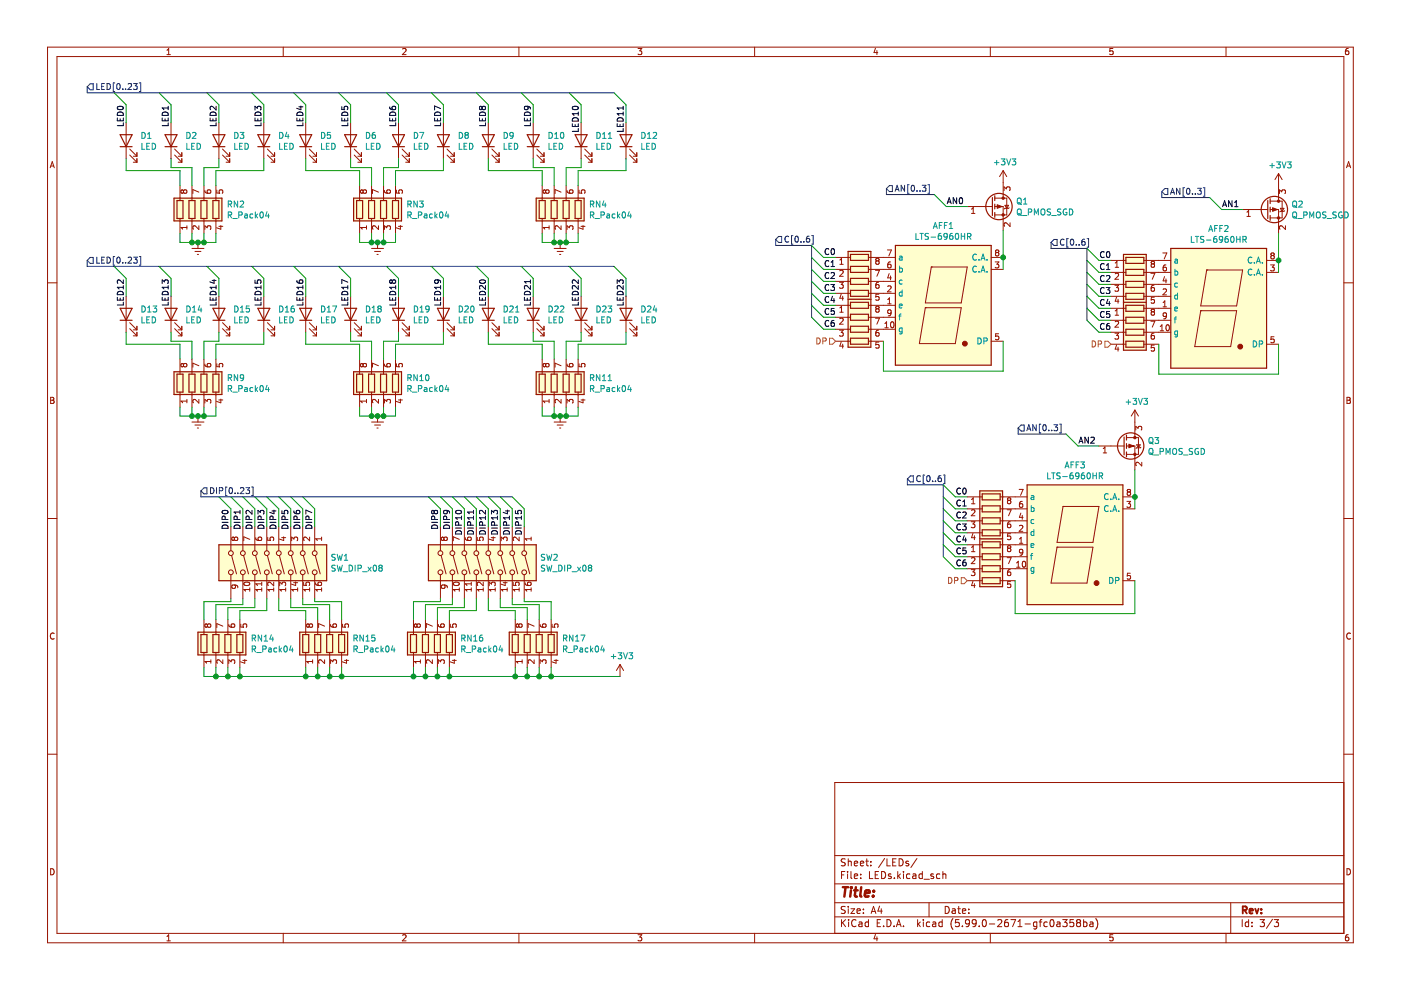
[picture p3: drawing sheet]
<svg xmlns="http://www.w3.org/2000/svg" width="297mm" height="210mm" viewBox="0 0 297 210" stroke-linecap="round" stroke-linejoin="round" font-family="sans-serif">
<path d="M.1 0h297v209.9h-297z" fill-rule="evenodd" fill="#fff" stroke="#fff" stroke-width=".21"/>
<g fill="none" stroke="#981200" stroke-width=".21">
<path d="M10.1 10h276.8v189.9h-276.8zM12.1 12h272.8v185.9h-272.8zM35.4 11.6h.7M35.4 10.7l.4-.4v1.3M60.1 10v2M85.4 10.4l.5-.1 .2 .4-.8 .9h.8M110 10v2M135.3 10.3h.8l-.5 .5 .4 .1v.6l-.2 .1-.5-.1M160 10v2M185.6 10.2l-.3 .9h.8M185.9 10.7v.9M210 10v2"/>
<path d="M236 10.3h-.7v.6l.6-.1 .1 .7-.2 .1-.5-.1M259.9 10v2M285.9 10.3h-.4l-.2 .3-.1 .7 .3 .3 .4-.1v-.7h-.4l-.3 .2M10.6 35.6l.5-1.3 .4 1.3M10.8 35.2h.6M26.7 26v7.6M27.5 32.9l1.5 1.5M27.5 31.6l1.5 1.5M28.3 34.4h.7M28.3 33.1h.7M29 32.4v.7M29 33.6v.8"/>
<path d="M36.3 26v7.6M37 32.9l1.5 1.5M37 31.6l1.5 1.5M37.8 34.4h.7M37.8 33.1h.7M38.2 39.3v3.2M38.5 32.4v.7M38.5 33.6v.8M40.7 39.3v3.2M43.2 39.3v3.2M45.8 39.3v3.2M46.4 26v7.6"/>
<path d="M47.2 32.9l1.5 1.5M47.2 31.6l1.5 1.5M47.9 34.4h.8M47.9 33.1h.8M48.7 32.4v.7M48.7 33.6v.8M55.9 26v7.6M56.7 32.9l1.5 1.5M56.7 31.6l1.5 1.5M57.5 34.4h.7M57.5 33.1h.7M58.2 32.4v.7"/>
<path d="M58.2 33.6v.8M64.8 26v7.6M65.6 32.9l1.5 1.5M65.6 31.6l1.5 1.5M66.3 34.4h.8M66.3 33.1h.8M67.1 32.4v.7M67.1 33.6v.8M74.3 26v7.6M75.1 32.9l1.5 1.5M75.1 31.6l1.5 1.5M75.9 34.4h.7"/>
<path d="M75.9 33.1h.7M76.2 39.3v3.2M76.6 32.4v.7M76.6 33.6v.8M78.8 39.3v3.2M81.3 39.3v3.2M83.9 39.3v3.2M84.5 26v7.6M85.3 32.9l1.5 1.5M85.3 31.6l1.5 1.5M86 34.4h.8M86 33.1h.8"/>
<path d="M86.8 32.4v.7M86.8 33.6v.8M94 26v7.6M94.8 32.9l1.5 1.5M94.8 31.6l1.5 1.5M95.5 34.4h.8M95.5 33.1h.8M96.3 32.4v.7M96.3 33.6v.8M103.5 26v7.6M104.3 32.9l1.5 1.5M104.3 31.6l1.5 1.5"/>
<path d="M105.1 34.4h.7M105.1 33.1h.7M105.8 32.4v.7M105.8 33.6v.8M113.1 26v7.6M113.8 32.9l1.5 1.5M113.8 31.6l1.5 1.5M114.6 34.4h.7M114.6 33.1h.7M115 39.3v3.2M115.3 32.4v.7M115.3 33.6v.8"/>
<path d="M117.5 39.3v3.2M120 39.3v3.2M122.6 39.3v3.2M123.2 26v7.6M124 32.9l1.5 1.5M124 31.6l1.5 1.5M124.7 34.4h.8M124.7 33.1h.8M125.5 32.4v.7M125.5 33.6v.8M132.7 26v7.6M133.5 32.9l1.5 1.5"/>
<path d="M133.5 31.6l1.5 1.5M134.2 34.4h.8M134.2 33.1h.8M135 32.4v.7M135 33.6v.8M212.7 36.2l-.8 1.2M212.7 36.2v5.8M212.7 36.2l.8 1.2M271.1 36.8v5.8M271.1 36.8l-.8 1.3M271.1 36.8l.7 1.3M285.5 35.6l.4-1.3 .5 1.3"/>
<path d="M285.6 35.2h.6M10.1 60h2M38.2 46.3v3.2M38.9 40.5l-.2-.2-.3 .2v.4l.2 .1 .3-.3M38.9 40.5l.2-.2h.3l.2 .2v.4l-.2 .1-.4-.1-.1-.2M38.9 40.5v.2M39.6 47.9v.7M39.6 48.2h-1.2l.3 .4M40.7 46.3v3.2M40.7 52.7h2.5M41.3 53.3h1.3M41.8 53.9h.3"/>
<path d="M42 51.4v1.3M42.2 47.9v.8l-.9-.8-.4 .2 .1 .5M42.2 40.7l-1.3-.5v.8M43.2 46.3v3.2M43.4 40.4l.1 .3 .2 .2 .8 .1 .2-.3-.1-.4-.6 .1-.1 .3 .3 .3M43.4 48.7v-.8l.5 .4 .1-.4h.6l.1 .2-.1 .6M45.8 46.3v3.2M46 40.3v.6l.6 .1-.1-.6 .6-.1 .1 .2-.1 .5M46.4 48h.8M46.8 47.8v.8l-.9-.3M76.2 46.3v3.2M77 40.5l-.3-.2-.3 .2 .1 .4 .2 .1 .3-.3"/>
<path d="M77 40.5l.2-.2h.3l.2 .2v.2l-.2 .3-.4-.1-.1-.2M77 40.5v.2M77.7 47.9v.7M77.7 48.2h-1.3l.4 .4M78.8 52.7h2.5M78.8 46.3v3.2M79.4 53.3h1.3M79.9 53.9h.3M80 51.4v1.3M80.2 47.9v.8l-.9-.8-.3 .2 .1 .5M80.2 40.7l-1.2-.5v.8M81.3 46.3v3.2"/>
<path d="M81.5 48.7v-.8l.5 .4 .1-.4h.6l.1 .2-.1 .6M81.5 40.4l.1 .3 .2 .2 .7 .1 .3-.3-.1-.4-.6 .1-.1 .3 .2 .3M83.9 46.3v3.2M84.1 40.3v.6l.6 .1-.1-.6 .6-.1 .1 .2-.1 .5M84.5 48h.8M84.9 47.8v.8l-.9-.3M115 46.3v3.2M115.7 40.5l.2-.2h.3l.2 .2v.4l-.2 .1h-.3l-.2-.3M115.7 40.5l-.2-.2-.4 .2 .1 .4 .2 .1 .3-.3M115.7 40.5v.2M116.4 48.2h-1.3l.4 .4M116.4 47.9v.7"/>
<path d="M117.5 46.3v3.2M117.5 52.7h2.5M118.1 53.3h1.3M118.6 53.9h.3M118.8 51.4v1.3M119 47.9v.8l-1-.8-.3 .2 .1 .5M119 40.7l-1.3-.5v.8M120 46.3v3.2M120.2 40.4l.1 .3 .2 .2 .8 .1 .2-.3-.1-.4-.6 .1-.1 .3 .3 .3M120.2 48.7v-.8l.5 .4 .1-.4h.6l.1 .2-.1 .6M122.6 46.3v3.2M122.8 40.3v.6l.6 .1-.1-.6 .6-.1 .1 .2-.1 .5"/>
<path d="M123.2 48h.8M123.6 47.8v.8l-.9-.3M177.1 57.1h3.2M177.1 59.7h3.2M177.1 54.6h3.2M178 59.8h.8l-.4 .5 .3 .2v.5l-.2 .1-.5-.1M178.1 55.1l.3-.3v1.2M178.1 57.4l.4-.1 .3 .4-.8 .9h.8M178.1 56h.7M184.1 57.1h5.7M184.1 59.7h5.7M184.1 54.6h5.7"/>
<path d="M185.6 57.3h.9l-.6 1.3M185.9 55.3l-.2 .3v.2l.2 .2h.3l.2-.2v-.2l-.2-.3M185.9 55.3l-.2-.2 .2-.3h.3l.2 .2-.2 .3M185.9 55.3h.3M186.3 59.8l-.4 .1-.2 .3v.7l.2 .2 .4-.1v-.6l-.4-.1-.2 .3M188.2 53h.8l-.5 1.3M188.5 58l-.3 .9h.8M188.8 55.5l-.3 .1-.2 .2-.1 .8 .3 .2 .4-.1-.1-.6-.3-.1-.3 .3M188.8 58.5v.8M197.5 56.6h.1M197.5 56.6h7.6l-1.3 7.6h-7.6zM205.1 43.8h5.3"/>
<path d="M206 45.3h.7M206 44.3l.3-.3v1.3M210.2 57.1h2.5M210.2 54.6h2.5M210.9 43.8h1.8v5.1M210.9 42h2.6v3.6h-2.6M211 55.5h.8l-.4 .5 .3 .1v.6l-.2 .1-.5-.1M211.3 53.5l-.2-.2 .2-.3h.2l.3 .2-.3 .3M211.3 53.5l-.2 .3v.2l.2 .3h.2l.3-.3-.1-.3-.2-.2M211.3 53.5h.2M212.9 40.4v-.8l.5 .4 .1-.3h.5l.2 .2-.2 .5M213.1 43.5h.7l-.3 .7z"/>
<path d="M214 44l-1.1 .3M214.2 47.2v.8l-1-.8-.3 .3 .1 .5M235.5 57.8h3.2M235.5 55.2h3.2M236.4 58.1l.5-.2 .3 .4-.8 .9h.8M236.4 56.7h.8M236.4 55.8l.4-.4v1.3M242.5 57.8h5.7M242.5 55.2h5.7M244 57.9h.8l-.5 1.3M244.3 56l-.2 .2v.2l.2 .3 .4-.1 .1-.2v-.2l-.3-.2M244.3 56l-.2-.3 .2-.3 .4 .1 .1 .1-.3 .4"/>
<path d="M244.3 56h.2M246.5 53.6h.9l-.6 1.3M246.9 58.6l-.3 1h.8M247.2 59.1v.9M247.2 56.2h-.4l-.1 .3-.1 .7 .2 .2 .5-.1-.1-.6h-.4l-.2 .2M255.8 57.2h.1M255.8 57.2h7.7l-1.3 7.7h-7.6zM263.5 44.4h5.3M264.4 45l.3-.4v1.3M264.4 45.9h.7M268.5 57.8h2.6M268.5 55.2h2.6"/>
<path d="M269.3 44.4h1.8v5.1M269.3 42.6h2.5v3.6h-2.5M269.4 56.2h.8l-.5 .5 .4 .1v.5l-.2 .1-.5-.1M269.7 54.2l-.3-.3 .3-.3h.2l.3 .3-.3 .3M269.7 54.2l-.3 .2v.3l.3 .2h.2l.3-.2-.1-.4-.2-.1M269.7 54.2h.2M271.3 41v-.7l.5 .4 .1-.4h.5l.1 .2-.1 .5M271.5 44.2h.7l-.4 .6zM272.3 44.7l-1 .2M272.5 47.9v.8l-.9-.8-.3 .2 .1 .5M284.9 60h2M26.7 62.8v7.6"/>
<path d="M27.5 69.7l1.5 1.5M27.5 68.4l1.5 1.5M28.3 71.2h.7M28.3 69.9h.7M29 69.2v.7M29 70.4v.8M36.3 62.8v7.6M37 69.7l1.5 1.5M37 68.4l1.5 1.5M37.8 71.2h.7M37.8 69.9h.7M38.2 76.2v3.1"/>
<path d="M38.5 69.2v.7M38.5 70.4v.8M38.9 77.3l.2-.2h.3l.2 .2v.2l-.2 .3h-.3l-.2-.3M38.9 77.3l-.2-.2-.3 .2v.4l.2 .1 .3-.3M38.9 77.3v.2M40.7 76.2v3.1M42.2 77.5l-1.3-.5v.8M43.2 76.2v3.1M43.4 77.2l.1 .3 .2 .2 .8 .1 .2-.3-.1-.4-.6 .1-.1 .3 .3 .3M45.8 76.2v3.1M46 77.1v.6l.6 .1-.1-.6 .6-.1 .1 .2-.1 .5M46.4 62.8v7.6"/>
<path d="M47.2 69.7l1.5 1.5M47.2 68.4l1.5 1.5M47.9 71.2h.8M47.9 69.9h.8M48.7 69.2v.7M48.7 70.4v.8M55.9 62.8v7.6M56.7 68.4l1.5 1.5M56.7 69.7l1.5 1.5M57.5 71.2h.7M57.5 69.9h.7M58.2 69.2v.7"/>
<path d="M58.2 70.4v.8M64.8 62.8v7.6M65.6 69.7l1.5 1.5M65.6 68.4l1.5 1.5M66.3 71.2h.8M66.3 69.9h.8M67.1 69.2v.7M67.1 70.4v.8M74.3 62.8v7.6M75.1 69.7l1.5 1.5M75.1 68.4l1.5 1.5M75.9 71.2h.7"/>
<path d="M75.9 69.9h.7M76.2 76.2v3.1M76.6 69.2v.7M76.6 70.4v.8M77 77.3l.2-.2h.3l.2 .2v.2l-.2 .3h-.3l-.2-.3M77 77.3l-.3-.2-.3 .2 .1 .4 .2 .1 .3-.3M77 77.3v.2M78.8 76.2v3.1M80.2 77.5l-1.2-.5v.8M81.3 76.2v3.1M81.5 77.2l.1 .3 .2 .2 .7 .1 .3-.3-.1-.4-.6 .1-.1 .3 .2 .3M83.9 76.2v3.1"/>
<path d="M84.1 77.1v.6l.6 .1-.1-.6 .6-.1 .1 .2-.1 .5M84.5 62.8v7.6M85.3 68.4l1.5 1.5M85.3 69.7l1.5 1.5M86 71.2h.8M86 69.9h.8M86.8 69.2v.7M86.8 70.4v.8M94 62.8v7.6M94.8 69.7l1.5 1.5M94.8 68.4l1.5 1.5M95.5 71.2h.8"/>
<path d="M95.5 69.9h.8M96.3 69.2v.7M96.3 70.4v.8M103.5 62.8v7.6M104.3 69.7l1.5 1.5M104.3 68.4l1.5 1.5M105.1 71.2h.7M105.1 69.9h.7M105.8 69.2v.7M105.8 70.4v.8M113.1 62.8v7.6M113.8 69.7l1.5 1.5"/>
<path d="M113.8 68.4l1.5 1.5M114.6 71.2h.7M114.6 69.9h.7M115 76.2v3.1M115.3 69.2v.7M115.3 70.4v.8M115.7 77.3l-.2-.2-.4 .2 .1 .4 .2 .1 .3-.3M115.7 77.3l.2-.2h.3l.2 .2v.4l-.2 .1h-.3l-.2-.3M115.7 77.3v.2M117.5 76.2v3.1M119 77.5l-1.3-.5v.8M120 76.2v3.1"/>
<path d="M120.2 77.2l.1 .3 .2 .2 .8 .1 .2-.3-.1-.4-.6 .1-.1 .3 .3 .3M122.6 76.2v3.1M122.8 77.1v.6l.6 .1-.1-.6 .6-.1 .1 .2-.1 .5M123.2 62.8v7.6M124 69.7l1.5 1.5M124 68.4l1.5 1.5M124.7 71.2h.8M124.7 69.9h.8M125.5 69.2v.7M125.5 70.4v.8M132.7 62.8v7.6M133.5 69.7l1.5 1.5"/>
<path d="M133.5 68.4l1.5 1.5M134.2 71.2h.8M134.2 69.9h.8M135 69.2v.7M135 70.4v.8M177.1 64.7h3.2M177.1 69.8h3.2M177.1 62.2h3.2M177.1 72.3h3.2M177.1 67.3h3.2M178 70h.8l-.4 .5 .3 .1v.6l-.2 .1-.5-.1M178.1 65.3l.3-.4v1.3"/>
<path d="M178.1 67.6l.4-.1 .3 .3-.8 .9h.8M178.1 66.2h.7M178.4 62.3l-.3 .9h.7M178.4 72.5l-.3 .9h.7M178.7 62.8v.9M178.7 73v.8M184.1 64.7h5.7M184.1 69.8h5.7M184.1 62.2h5.7M184.1 72.3h3.2M184.1 67.3h5.7M185.6 67.5h.9l-.6 1.2"/>
<path d="M185.9 65.5l-.2-.3 .2-.3h.3l.2 .3-.2 .3M185.9 65.5l-.2 .2v.3l.2 .2h.3l.2-.2v-.3l-.2-.2M185.9 65.5h.3M186.3 70l-.4 .1-.2 .2v.7l.2 .3 .4-.1v-.7h-.4l-.2 .2M186.3 72.5h-.6v.6h.6v.6l-.1 .1-.5-.1M186.3 62.4h-.6v.6l.6-.1v.6l-.1 .2-.5-.2M187.6 69.5h.7M187.6 68.6l.4-.4v1.3M188.2 60.7l.5-.1 .2 .4-.7 .9h.7M188.2 64.4h.7M188.2 63.5l.4-.4v1.3M188.9 68.3l.2-.1a.68 .68 0 0 1 .5 .7 .68 .68 0 0 1-.5 .6l-.3-.5z"/>
<path d="M188.9 66.2l-.2 .3-.4-.1v-.6l.4-.1 .2 .2v.8l-.2 .2-.4 .1M196.2 65.2h.1M196.2 65.2h7.6l-1.3 7.7h-7.6zM210.2 72.3h2.5M211.7 70.8h-.6v.6l.6-.1v.6l-.2 .1-.4-.1M235.5 65.4h3.2M235.5 70.4h3.2M235.5 62.8h3.2M235.5 60.3h3.2M235.5 73h3.2M235.5 67.9h3.2M236.4 60.5h.8l-.5 .5 .4 .1v.5l-.2 .2-.5-.2"/>
<path d="M236.4 70.6h.8l-.5 .5 .4 .1v.6l-.2 .1-.5-.1M236.4 68.2l.5-.1 .3 .4-.8 .9h.8M236.4 66.8h.8M236.4 65.9l.4-.3v1.2M236.7 73.1l-.3 .9h.8M236.7 63l-.3 .9h.8M237 63.4v.9M237 73.6v.8M242.5 65.4h5.7M242.5 70.4h5.7M242.5 62.8h5.7M242.5 60.3h5.7"/>
<path d="M242.5 73h3.2M242.5 67.9h5.7M244 68.1h.8l-.5 1.3M244.3 66.1l-.2 .2v.3l.2 .2h.4l.1-.2v-.3l-.3-.2M244.3 66.1l-.2-.2 .2-.3h.4l.1 .2-.3 .3M244.3 66.1h.2M244.7 60.5h-.4l-.2 .3v.7l.2 .3 .4-.2v-.6h-.4l-.2 .2M244.7 70.6l-.4 .1-.2 .2v.8l.2 .2 .4-.1v-.6l-.4-.1-.2 .3M244.7 63h-.6v.6h.6v.6l-.2 .1-.4-.1M244.7 73.2h-.6v.6l.6-.1v.6l-.2 .1-.4-.1M246 69.2l.4-.3v1.2M246 70.1h.7"/>
<path d="M246.6 65.1h.7M246.6 64.1l.4-.3v1.3M246.6 61.4l.5-.2 .2 .4-.8 .9h.8M247.3 69l.2-.1a.68 .68 0 0 1 .4 .6 .68 .68 0 0 1-.4 .6l-.3-.5zM247.3 66.9l-.2 .2-.4-.1v-.6l.4-.1 .2 .3v.7l-.2 .2-.4 .1M254.6 65.9h.1M254.6 65.9h7.6l-1.3 7.6h-7.6zM268.5 73h2.6M270.1 71.4h-.6l-.1 .6 .6-.1 .1 .6-.2 .2-.5-.2M10.7 84.2h.5l.2 .3-.2 .4 .2 .1 .1 .3-.3 .2h-.5zM10.7 84.9h.5M38.2 83.1v3.2"/>
<path d="M39.6 84.7v.7M39.6 85h-1.2l.3 .4M40.7 83.1v3.2M40.7 89.5h2.5M41.3 90.1h1.3M41.8 90.8h.3M42 88.2v1.3M42.2 84.7v.8l-.9-.8-.4 .2 .1 .5M43.2 83.1v3.2M43.4 85.5v-.8l.5 .4 .1-.4h.6l.1 .2-.1 .6M45.8 83.1v3.2M46.4 84.8h.8"/>
<path d="M46.8 84.6v.8l-.9-.3M76.2 83.1v3.2M77.7 85h-1.3l.4 .4M77.7 84.7v.7M78.8 89.5h2.5M78.8 83.1v3.2M79.4 90.1h1.3M79.9 90.8h.3M80 88.2v1.3M80.2 84.7v.8l-.9-.8-.3 .2 .1 .5M81.3 83.1v3.2M81.5 85.5v-.8l.5 .4 .1-.4h.6l.1 .2-.1 .6"/>
<path d="M83.9 83.1v3.2M84.5 84.8h.8M84.9 84.6v.8l-.9-.3M115 83.1v3.2M116.4 85h-1.3l.4 .4M116.4 84.7v.7M117.5 83.1v3.2M117.5 89.5h2.5M118.1 90.1h1.3M118.6 90.8h.3M118.8 88.2v1.3M119 84.7v.8l-1-.8-.3 .2 .1 .5"/>
<path d="M120 83.1v3.2M120.2 85.5v-.8l.5 .4 .1-.4h.6l.1 .2-.1 .6M122.6 83.1v3.2M123.2 84.8h.8M123.6 84.6v.8l-.9-.3M233 94.6h5.3M233.9 96h.7M233.9 95.1l.4-.3v1.2M238.8 94.6h1.8v5M238.8 92.8h2.6v3.5h-2.6M240.6 86.9v5.9M240.6 86.9l-.7 1.3"/>
<path d="M240.6 86.9l.8 1.3M240.8 91.2v-.8l.5 .4 .1-.3h.6l.1 .1-.1 .6M241 94.3h.8l-.4 .6zM241.9 94.8l-1 .3M242.1 98v.8l-.9-.8-.4 .2 .1 .5M285.6 84.2h.4l.3 .3-.3 .4 .3 .1v.3l-.2 .2h-.5zM285.6 84.9h.4M10.1 109.9h2M49 111.7v5.1M49.1 117.8l1 3.9M49.7 114.1l.2-.2h.3l.2 .2v.3l-.2 .2h-.3l-.2-.2M49.7 114.1l-.3-.2-.3 .2v.3l.3 .2 .3-.2"/>
<path d="M49.7 114.1v.3M51.5 111.7v5.1M51.6 117.8l1.1 3.9M53 114.4l-1.3-.6v.9M54 111.7v5.1M54.2 117.8l1 3.9M54.2 114l.1 .4 .2 .1 .8 .1 .2-.2-.1-.5-.6 .1-.1 .4 .2 .2M56.6 111.7v5.1M56.7 117.8l1 3.9M56.8 113.9v.6l.6 .1-.1-.6 .6-.1 .1 .2-.1 .5M59.1 111.7v5.1M59.2 117.8l1.1 3.9"/>
<path d="M59.7 114h.9M60.1 113.8v.8l-.9-.3M61.6 111.7v5.1M61.8 117.8l1 3.9M61.8 114.7v-.8l.5 .4 .1-.4h.6l.1 .2-.1 .6M64.2 111.7v5.1M64.3 117.8l1.1 3.9M65.6 113.9v.8l-.9-.8-.3 .2 .1 .5M66.7 111.7v5.1M66.8 117.8l1.1 3.9M68.2 114.2h-1.3l.4 .4M68.2 113.9v.7"/>
<path d="M93.4 111.7v5.1M93.5 117.8l1.1 3.9M94.1 114.1l-.2-.2-.3 .2v.3l.2 .2 .3-.2M94.1 114.1l.3-.2h.2l.2 .2v.3l-.2 .2h-.2l-.3-.2M94.1 114.1v.3M95.9 111.7v5.1M96.1 117.8l1 3.9M97.4 114.4l-1.3-.6v.9M98.5 111.7v5.1M98.6 117.8l1 3.9M98.6 114l.1 .4 .2 .1 .8 .1 .2-.2-.1-.5-.6 .1-.1 .4 .3 .2M101 111.7v5.1"/>
<path d="M101.1 117.8l1.1 3.9M101.2 113.9v.6l.6 .1-.1-.6 .6-.1 .2 .2-.2 .5M103.5 111.7v5.1M103.7 117.8l1 3.9M104.1 114h.9M104.6 113.8v.8l-.9-.3M106.1 111.7v5.1M106.2 117.8l1 3.9M106.3 114.7v-.8l.4 .4 .2-.4h.5l.1 .2-.1 .6M108.6 111.7v5.1M108.7 117.8l1.1 3.9M110.1 113.9v.8l-.9-.8-.4 .2 .1 .5"/>
<path d="M111.1 111.7v5.1M111.3 117.8l1 3.9M112.6 113.9v.7M112.6 114.2h-1.3l.4 .4M205.1 118h3.1M205.1 115.5h3.1M205.1 107.9h3.1M205.1 105.4h3.1M205.1 110.4h3.1M205.1 113h3.1M205.9 110.6h.8l-.4 .5 .3 .1v.6l-.1 .1-.6-.1M206 105.9l.3-.4v1.3"/>
<path d="M206 116.1l.3-.4v1.3M206 108.2l.5-.1 .2 .3-.8 1h.8M206 117h.7M206 118.4l.5-.2 .2 .4-.8 .9h.8M206 106.8h.7M206.3 113.1l-.3 .9h.8M206.6 113.6v.8M212.1 118h5.7M212.1 115.5h5.7M212.1 107.9h5.7M212.1 105.4h5.7M212.1 110.4h5.7"/>
<path d="M212.1 113h5.7M213.5 118.2h.9l-.6 1.3M213.5 108.1h.9l-.6 1.3M213.8 106.1l-.2-.3 .2-.3h.3l.2 .3-.2 .3M213.8 116.2l-.2 .3v.2l.2 .3h.3l.2-.3v-.3l-.2-.2M213.8 116.2l-.2-.2 .2-.3h.3l.2 .2-.2 .3M213.8 106.1l-.2 .2v.3l.2 .2h.3l.2-.2v-.4l-.2-.1M213.8 116.2h.3M213.8 106.1h.3M214.2 110.6l-.4 .1-.1 .2-.1 .7 .2 .3 .5-.1-.1-.6-.4-.1-.2 .2M214.3 113.2h-.6l-.1 .6 .6-.1 .1 .6-.2 .1-.5-.1M215.5 119.4l.4-.4v1.3"/>
<path d="M216.1 103.8h.8l-.5 1.2M216.1 115.2h.8M216.1 114.3l.4-.4v1.3M216.1 111.5l.5-.1 .3 .3-.8 1h.8M216.4 108.8l-.3 .9h.8M216.7 106.3l-.3 .1-.2 .2-.1 .7 .3 .3 .4-.1-.1-.7h-.3l-.3 .2M216.7 109.3v.8M216.9 119.1l.1-.1a.68 .68 0 0 1 .5 .6 .68 .68 0 0 1-.5 .7l-.3-.5zM216.9 117l-.3 .2h-.3l-.1-.6 .4-.1 .3 .2-.1 .7-.2 .3h-.3M224.1 116h.1M224.1 116h7.6l-1.2 7.6h-7.7zM225.4 107.4h.1"/>
<path d="M225.4 107.4h7.6l-1.3 7.6h-7.6zM238.1 107.9h2.5M238.1 105.4h2.5M238.9 106.3h.8l-.4 .5 .3 .1v.6l-.1 .1-.6-.1M239.2 104.3l-.2 .3v.2l.2 .2h.3l.2-.2-.1-.4-.1-.1M239.2 104.3l-.2-.2 .2-.3h.3l.2 .2-.2 .3M239.2 104.3h.3M284.9 109.9h2M11.5 134.3a.58 .58 0 0 0-.8 .6 .58 .58 0 0 0 .8 .5M43.2 131.4v3.1M43.2 138.4v3.1M44 132.5l-.3-.2-.3 .2 .1 .4 .2 .1 .3-.2"/>
<path d="M44 132.5l.2-.2h.3l.2 .2-.1 .4-.1 .1-.4-.1-.1-.1M44 132.5v.3M44.7 139.9v.7M45.8 131.4v3.1M45.8 138.4v3.1M47.2 139.9v.8l-.9-.8-.3 .2 .1 .5M47.2 132.8l-1.2-.6v.9M48.3 131.4v3.1M48.3 138.4v3.1M48.5 132.4l.1 .4 .2 .1 .7 .1 .3-.2-.1-.5-.6 .1-.1 .4 .2 .2M49 121.9v5M49.7 124l.2 .3v.3l-.6 .1-.2-.4 .3-.3 .7 .1 .3 .2v.3"/>
<path d="M50.9 131.4v3.1M50.9 138.4v3.1M51 132.3v.6l.7 .1-.1-.6 .6-.1 .1 .2-.1 .5M51.5 121.9v5M51.8 123.5a.61 .61 0 0 1 .7-.1 .61 .61 0 0 1 .4 .6 .75 .75 0 0 1-1.2-.3zM51.9 139.8v.8l-.9-.3M53 125h-1.3l.3 .4M53 124.6v.8M54 121.9v5M55.5 125h-1.3l.4 .4M55.5 123.8h-1.3l.4 .3M55.5 123.4v.7"/>
<path d="M55.5 124.6v.8M56.6 121.9v5M58 125h-1.2l.3 .4M58 123.4v.8l-.9-.8-.3 .3 .1 .4M58 124.6v.8M59.1 121.9v5M59.3 124.2v-.8l.5 .4 .1-.3h.5l.2 .2-.2 .5M60.6 125h-1.3l.4 .4M60.6 124.6v.8M61.6 121.9v5M62.3 123.5h.8M62.7 123.4v.7l-.9-.3"/>
<path d="M63.1 125h-1.3l.4 .4M63.1 124.6v.8M64.2 121.9v5M64.4 123.5v.6h.6l-.1-.6h.6l.1 .2-.1 .4M64.8 131.4v3.1M64.8 138.4v3.1M65.6 132.5l-.3-.2-.3 .2 .1 .4 .2 .1 .3-.2M65.6 132.5l.2-.2h.2l.3 .2v.3l-.3 .2-.3-.1-.1-.1M65.6 132.5v.3M65.6 125h-1.2l.3 .4M65.6 124.6v.8M66.3 139.9v.7"/>
<path d="M66.7 121.9v5M66.9 123.5l.1 .4 .2 .2h.7l.3-.2-.1-.4h-.6l-.1 .4 .2 .2M67.4 131.4v3.1M67.4 138.4v3.1M68.2 125h-1.3l.4 .4M68.2 124.6v.8M68.8 139.9v.8l-.9-.8-.3 .2 .1 .5M68.8 132.8l-1.2-.6v.9M69.9 131.4v3.1M69.9 138.4v3.1M70.1 132.4v.4l.3 .1 .7 .1 .3-.2-.2-.5-.6 .1v.4l.2 .2M72.4 131.4v3.1"/>
<path d="M72.4 138.4v3.1M72.6 132.3v.6l.6 .1v-.6l.6-.1 .1 .2-.1 .5M73.5 139.8v.8l-.9-.3M87.7 131.4v3.1M87.7 138.4v3.1M88.4 132.5l.2-.2h.3l.2 .2v.4l-.2 .1-.4-.1-.1-.1M88.4 132.5l-.2-.2-.3 .2v.4l.2 .1 .3-.2M88.4 132.5v.3M89.1 139.9v.7M90.2 131.4v3.1M90.2 138.4v3.1M91.7 139.9v.8l-.9-.8-.4 .2 .1 .5"/>
<path d="M91.7 132.8l-1.3-.6v.9M92.7 131.4v3.1M92.7 138.4v3.1M92.9 132.4l.1 .4 .2 .1 .8 .1 .2-.2-.1-.5-.6 .1-.1 .4 .3 .2M93.4 121.9v5M94.1 124l.3 .3-.1 .3-.6 .1-.1-.4 .2-.3 .7 .1 .3 .2v.3M95.3 131.4v3.1M95.3 138.4v3.1M95.5 132.3v.6l.6 .1-.1-.6 .6-.1 .1 .2-.1 .5M95.9 121.9v5M96.2 123.5a.61 .61 0 0 1 .7-.1 .61 .61 0 0 1 .4 .6 .75 .75 0 0 1-1.2-.3zM96.3 139.8v.8l-.9-.3"/>
<path d="M97.4 124.6v.8M97.4 125h-1.3l.4 .4M98.5 121.9v5M99.9 125h-1.3l.4 .4M99.9 123.4v.7M99.9 124.6v.8M99.9 123.8h-1.3l.4 .3M101 121.9v5M102.5 125h-1.3l.3 .4M102.5 123.4v.8l-1-.8-.3 .3 .1 .4M102.5 124.6v.8M103.5 121.9v5"/>
<path d="M103.7 124.2v-.8l.5 .4 .1-.3h.6l.1 .2-.1 .5M105 125h-1.3l.4 .4M105 124.6v.8M106.1 121.9v5M106.7 123.5h.8M107.1 123.4v.7l-.9-.3M107.5 125h-1.2l.3 .4M107.5 124.6v.8M108.6 121.9v5M108.8 123.5v.6h.6l-.1-.6h.7l.1 .2-.1 .4M109.2 131.4v3.1M109.2 138.4v3.1"/>
<path d="M110 132.5l-.3-.2-.3 .2 .1 .4 .2 .1 .3-.2M110 132.5l.2-.2h.3l.2 .2-.1 .4-.1 .1h-.3l-.2-.2M110 132.5v.3M110.1 125h-1.3l.4 .4M110.1 124.6v.8M110.7 139.9v.7M111.1 121.9v5M111.3 123.5l.1 .4 .2 .2h.8l.2-.2-.1-.4h-.6l-.1 .4 .3 .2M111.8 131.4v3.1M111.8 138.4v3.1M112.6 124.6v.8M112.6 125h-1.3l.4 .4"/>
<path d="M113.2 139.9v.8l-.9-.8-.3 .2 .1 .5M113.2 132.8l-1.2-.6v.9M114.3 131.4v3.1M114.3 138.4v3.1M114.5 132.4l.1 .4 .2 .1 .7 .1 .3-.2-.1-.5-.6 .1-.1 .4 .2 .2M116.9 131.4v3.1M116.9 138.4v3.1M117.1 132.3v.6l.6 .1-.1-.6 .6-.1 .1 .2-.1 .5M117.9 139.8v.8l-.9-.3M205.1 120.6h3.1M205.1 123.1h3.1M205.9 120.8h.8l-.4 .5 .3 .1v.5l-.1 .1-.6-.1"/>
<path d="M206.3 123.3l-.3 .9h.8M206.6 123.7v.9M212.1 120.6h5.7M212.1 123.1h3.1M214.2 120.8h-.4l-.1 .3-.1 .7 .2 .2 .5-.1-.1-.6h-.4l-.2 .2M214.3 123.3h-.6l-.1 .6h.6l.1 .6-.2 .1-.5-.1M215.5 120.3h.8M238.1 123.1h2.5M239.6 121.5h-.6v.6h.6v.6l-.1 .1-.5-.1M286.3 134.3a.58 .58 0 0 0-.8 .6 .58 .58 0 0 0 .8 .5M10.1 159.9h2M44.7 140.3h-1.3l.4 .3"/>
<path d="M48.5 140.7v-.8l.5 .4 .1-.3h.6l.1 .1-.1 .6M51.5 140h.8M66.3 140.3h-1.3l.4 .3M70.1 140.7v-.8l.5 .4 .1-.3h.5l.2 .1-.2 .6M73.1 140h.8M89.1 140.3h-1.2l.3 .3M92.9 140.7v-.8l.5 .4 .1-.3h.6l.1 .1-.1 .6M95.9 140h.8M110.7 140.3h-1.3l.4 .3M114.5 140.7v-.8l.5 .4 .1-.3h.6l.1 .1-.1 .6M117.5 140h.8M131.5 140.9l-.8 1.3"/>
<path d="M131.5 140.9v2.5M131.5 140.9l.7 1.3M284.9 159.9h2M284.9 165.9h-107.9v32M10.7 184.2a.66 .66 0 0 1 .8 .6 .66 .66 0 0 1-.8 .7zM35.4 198.6l.4-.4v1.3M35.4 199.5h.7M60.1 197.9v2M85.4 198.3l.5-.1 .2 .4-.8 .9h.8M110 197.9v2M135.3 198.2h.8l-.5 .5 .4 .1v.6l-.2 .1-.5-.1M160 197.9v2"/>
<path d="M177 194.4h107.9M177 191.4h107.9M177 187.4h107.9M177 181.4h107.9M178.4 195v1.5M178.4 185.5h.5M178.6 195.6l.7 .9M179.1 184.8h-.7v1.5M179.2 192.2h-.6l-.2 .1v.4l.7 .3 .1 .4-.3 .3-.6-.1M179.2 182.2l-.6-.1-.2 .1v.5l.7 .2 .1 .4-.3 .3-.6-.1M179.3 195l-.9 .8M179.7 184.8v.1"/>
<path d="M179.7 185.3v1M179.8 182.1v1.5M179.8 192.2v.1M179.8 192.7v1M179.8 182.7l.3-.1 .3 .1 .1 .9M179.9 195v.1M179.9 195.5v1M180.4 192.7h.8l-.8 1h.8M180.4 184.8v1.3l.2 .2M181.1 185.8l.7-.2v-.2l-.5-.1-.2 .2 .1 .7h.6M181.1 183.1l.7-.2v-.2l-.5-.1-.2 .2 .1 .7h.6M181.5 195.1a.71 .71 0 0 0-1 .5 .71 .71 0 0 0 .7 .9l.3-.2"/>
<path d="M181.7 193.2l.7-.2-.1-.3h-.4l-.2 .2 .1 .7h.5M182.1 195.5h.6l.1 1M182.4 183.1l.7-.2v-.2l-.5-.1-.2 .2 .1 .7h.6M182.5 186.1v.2M182.5 185.4v.1M182.8 195.8l-.5 .1-.2 .2 .2 .4 .5-.1M183.1 192.7v.2M183.1 193.5v.2M183.6 182.6h.5M183.8 182.1v1.3l.3 .2M184.1 195.5h-.4l-.3 .3 .2 .6h.5M184.1 195v1.5"/>
<path d="M184.3 184.8v1.5h.8M184.6 183.4v.2M184.6 182.7v.1M184.7 193.7l.5-1.5 .5 1.5M184.8 193.2h.8M185.6 185.5h.5M185.6 198.1l-.3 .9h.8M185.9 198.6v.9M186 195.7h.5M186.3 184.8h-.7v1.5h.7M186.5 192.1l-.4 1.1h1M186.7 195h-.7v1.5h.7"/>
<path d="M186.8 192.7v1M186.9 184.8a.76 .76 0 0 1 .9 .7 .76 .76 0 0 1-.9 .8zM187.3 196.3v.2M187.6 182l-1.3 1.9M188.1 195a.76 .76 0 0 1 .8 .7 .76 .76 0 0 1-.8 .8zM188.1 182.1v1.5h.7M188.9 185.4l-.3-.1-.3 .2 .1 .2 .5 .2v.3h-.6M189.3 182.8h.5M189.6 196.3v.2M189.6 186.1v.2M190 182.1h-.7v1.5h.7M190.1 196.5l.5-1.5 .5 1.5"/>
<path d="M190.2 196h.7M190.3 184.8v1.5M190.5 185.7l.4 .6M190.6 182.1a.76 .76 0 0 1 .9 .7 .76 .76 0 0 1-.9 .8zM190.9 185.3l-.6 .6M191.6 196.3v.2M191.6 184.8v.1M191.6 185.3v1M192.6 182.7l-.3-.1-.2 .2v.2l.5 .2v.3h-.5M192.9 185.4l-.4-.1-.3 .3 .1 .6h.6M193.6 185.4h.5l.1 .9M194.2 185.6l-.5 .1-.2 .2 .2 .4 .5-.1"/>
<path d="M194.4 182l-1.3 1.9M194.6 195v1.5M194.7 195.9l.4 .6M195.1 195.5l-.5 .5M195.6 185.4l-.5-.1-.3 .3 .2 .6h.6M195.6 184.8v1.5M195.8 195v.1M195.8 195.5v1M195.9 186.4h1.2M197 191.4v3M197.1 195.5h-.4l-.3 .3 .2 .6h.5M197.8 195.5h.5l.1 1"/>
<path d="M197.9 185.4l-.3-.1-.3 .2 .1 .2 .5 .2v.3h-.6M198.4 195.8l-.5 .1-.2 .2 .2 .4 .5-.1M199.3 185.4l-.5-.1-.2 .3 .1 .6h.6M199.8 195.5h-.5l-.2 .3 .1 .6h.6M199.8 195v1.5M199.9 185.4l.2-.1 .4 .1v.9M199.9 184.8v1.5M200.4 192.2a.76 .76 0 0 1 .9 .7 .76 .76 0 0 1-.9 .8zM201.9 192.7h.6v1M202 194.8a1.72 1.72 0 0 0 0 2.2M202.5 193l-.5 .1-.2 .2 .2 .4 .5-.1M203 192.7h.6"/>
<path d="M203.3 192.2v1.3l.3 .2M203.3 195h-.7l-.1 .7 .3-.2 .5 .1 .1 .2-.1 .5-.2 .2-.6-.2M204 193.2l.8-.2-.1-.3h-.4l-.3 .2 .1 .7h.6M204 196.3v.2M205.4 193.5v.2M205.4 192.7v.2M205.5 195.6l-.2 .3-.5-.1-.1-.2v-.3l.3-.3h.3l.2 .3a1 1 0 0 1-.4 1.2h-.3M207 195.6l-.3 .3-.4-.1-.2-.2v-.3l.3-.3h.3l.3 .3a1 1 0 0 1-.5 1.2h-.2M207.6 196.3v.2M208.4 195.1l.2-.1a.8 .8 0 0 1 .5 .7 .8 .8 0 0 1-.5 .8l-.3-.6zM209.8 195.9h1.1M210 197.9v2"/>
<path d="M211.5 195.1l.6-.1 .3 .4-.9 1.1h.9M213.7 195h-.4a1.01 1.01 0 0 0 0 1.5l.5-.2v-.5l-.3-.3h-.2l-.3 .3M214.3 195h1l-.6 1.5M215.8 196.5h.9M215.8 195.4l.5-.4v1.5M217.3 195.9h1.2M219.8 195.5h-.4l-.3 .3 .2 .6h.5M219.8 195.5v1.2l-.3 .3-.3-.1M220.3 195.5h.6M220.9 195l-.4 .2v1.3M222 195.5h-.4l-.3 .3 .2 .6h.5M222.8 195.1l.2-.1a.8 .8 0 0 1 .5 .7 .8 .8 0 0 1-.5 .8l-.4-.6z"/>
<path d="M224.1 195.5h.6l.1 1M224.8 195.8l-.5 .1-.3 .2 .3 .4 .5-.1M225.3 195h.9l-.5 .5 .5 .2v.6l-.2 .2-.7-.2M227.6 195h-.7l-.1 .7 .2-.2 .5 .1 .2 .2-.1 .5-.2 .2-.6-.2M228.5 195.6l-.3 .3v.3l.3 .3h.3l.3-.3-.1-.4-.2-.2M228.5 195.6l-.3-.3 .3-.3h.3l.3 .3-.3 .3M228.5 195.6h.3M229.7 195.5h.5l.3 .3-.2 .6h-.6M229.7 195v1.5M231.1 195.5h.6v1M231.7 195.8l-.5 .1-.2 .2 .2 .4 .5-.1M232.3 194.8a1.72 1.72 0 0 1 0 2.2"/>
<path d="M236 198.2h-.7v.6l.6-.1 .1 .7-.2 .1-.5-.1M259.9 197.9v2M260.9 191.4v6.5M263.4 195v1.5M264.7 195.5h-.4l-.3 .3 .2 .6h.5M264.7 195v1.5M265.4 196.3v.2M265.4 195.5v.2M267.2 195h.9l-.5 .5 .4 .2v.6l-.2 .2-.6-.2M269.8 194.9l-1.3 1.9M270.2 195h.9l-.5 .5 .4 .2v.6l-.2 .2-.6-.2M285.6 184.2a.66 .66 0 0 1 .7 .6 .66 .66 0 0 1-.7 .7z"/>
<path d="M285.9 198.2h-.4l-.2 .3-.1 .7 .3 .3 .4-.1v-.7h-.4l-.3 .2"/>
<circle cx="49" cy="117.3" r=".51"/>
<circle cx="51.5" cy="117.3" r=".51"/>
<circle cx="54" cy="117.3" r=".51"/>
<circle cx="56.6" cy="117.3" r=".51"/>
<circle cx="59.1" cy="117.3" r=".51"/>
<circle cx="61.6" cy="117.3" r=".51"/>
<circle cx="64.2" cy="117.3" r=".51"/>
<circle cx="66.7" cy="117.3" r=".51"/>
<circle cx="93.4" cy="117.3" r=".51"/>
<circle cx="95.9" cy="117.3" r=".51"/>
<circle cx="98.5" cy="117.3" r=".51"/>
<circle cx="101" cy="117.3" r=".51"/>
<circle cx="103.5" cy="117.3" r=".51"/>
<circle cx="106.1" cy="117.3" r=".51"/>
<circle cx="108.6" cy="117.3" r=".51"/>
<circle cx="111.1" cy="117.3" r=".51"/>
<circle cx="49" cy="121.3" r=".51"/>
<circle cx="51.5" cy="121.3" r=".51"/>
<circle cx="54" cy="121.3" r=".51"/>
<circle cx="56.6" cy="121.3" r=".51"/>
<circle cx="59.1" cy="121.3" r=".51"/>
<circle cx="61.6" cy="121.3" r=".51"/>
<circle cx="64.2" cy="121.3" r=".51"/>
<circle cx="66.7" cy="121.3" r=".51"/>
<circle cx="93.4" cy="121.3" r=".51"/>
<circle cx="95.9" cy="121.3" r=".51"/>
<circle cx="98.5" cy="121.3" r=".51"/>
<circle cx="101" cy="121.3" r=".51"/>
<circle cx="103.5" cy="121.3" r=".51"/>
<circle cx="106.1" cy="121.3" r=".51"/>
<circle cx="108.6" cy="121.3" r=".51"/>
<circle cx="111.1" cy="121.3" r=".51"/>
</g>
<path d="M263.5 193l.7-.1 .1-.2v-.4l-.8-.1v1.5M263.8 193l.5 .7M264.9 193.2l.7-.2v-.3h-.5l-.2 .2 .1 .7h.6M266.1 192.7l.4 1 .3-1M267.4 193.5v.2M267.4 192.7v.2" fill="none" stroke="#981200" stroke-width=".39"/>
<path d="M178.7 188.1h1.1M179.3 188.1l-.3 2M180.4 188.8l-.1 1.3M180.5 188.1v.2M181.1 188.8h.8M181.5 188.1l-.3 1.7 .1 .2 .4 .1M182.6 188.1l-.2 1.7 .2 .3M183.4 189.4l1-.2-.1-.3-.5-.1-.4 .3v.9h.8M185.1 189.9v.2M185.3 188.9l-.1 .2" fill="none" stroke="#981200" stroke-width=".52"/>
<g fill="#fffecd" stroke="#fffecd" stroke-width=".25">
<path d="M86.4 134h10.2v4.9h-10.2z" fill-rule="evenodd"/>
<path d="M90.8 115.5h22.9v7.6h-22.9z" fill-rule="evenodd"/>
<path d="M108 134h10.1v4.9h-10.1z" fill-rule="evenodd"/>
<path d="M189.8 52h20.4v25.4h-20.4z" fill-rule="evenodd"/>
<path d="M36.9 78.8h10.1v4.8h-10.1z" fill-rule="evenodd"/>
<path d="M248.2 52.7h20.3v25.4h-20.3z" fill-rule="evenodd"/>
<path d="M238.2 64.1h4.8v10.2h-4.8z" fill-rule="evenodd"/>
<path d="M238.2 53.9h4.8v10.2h-4.8z" fill-rule="evenodd"/>
<path d="M179.8 53.3h4.8v10.2h-4.8z" fill-rule="evenodd"/>
<path d="M179.8 63.5h4.8v10.1h-4.8z" fill-rule="evenodd"/>
<path d="M207.7 114.2h4.9v10.2h-4.9z" fill-rule="evenodd"/>
<path d="M207.7 104.1h4.9v10.1h-4.9z" fill-rule="evenodd"/>
<path d="M217.8 102.8h20.3v25.4h-20.3z" fill-rule="evenodd"/>
<path d="M46.4 115.5h22.9v7.6h-22.9z" fill-rule="evenodd"/>
<path d="M63.5 134h10.2v4.9h-10.2z" fill-rule="evenodd"/>
<path d="M42 134h10.1v4.9h-10.1z" fill-rule="evenodd"/>
<path d="M75 42h10.1v4.8h-10.1z" fill-rule="evenodd"/>
<path d="M113.7 42h10.1v4.8h-10.1z" fill-rule="evenodd"/>
<path d="M113.7 78.8h10.1v4.8h-10.1z" fill-rule="evenodd"/>
<path d="M75 78.8h10.1v4.8h-10.1z" fill-rule="evenodd"/>
<path d="M36.9 42h10.1v4.8h-10.1z" fill-rule="evenodd"/>
</g>
<g fill="none" stroke="#981200" stroke-width=".25">
<path d="M25.5 31.1h2.5M25.5 28.6h2.5l-1.3 2.5zM35 31.1h2.5M35 28.6h2.5l-1.2 2.5zM45.1 31.1h2.6M45.1 28.6h2.6l-1.3 2.5zM54.7 31.1h2.5M54.7 28.6h2.5l-1.3 2.5zM63.5 31.1h2.6M63.5 28.6h2.6l-1.3 2.5zM73.1 31.1h2.5M73.1 28.6h2.5l-1.3 2.5z"/>
<path d="M83.2 31.1h2.6M83.2 28.6h2.6l-1.3 2.5zM92.7 31.1h2.6M92.7 28.6h2.6l-1.3 2.5zM102.3 31.1h2.5M102.3 28.6h2.5l-1.3 2.5zM111.8 31.1h2.5M111.8 28.6h2.5l-1.2 2.5zM121.9 31.1h2.6M121.9 28.6h2.6l-1.3 2.5zM131.5 31.1h2.5M131.5 28.6h2.5l-1.3 2.5z"/>
<path d="M36.9 42h10.1v4.8h-10.1zM37.5 42.5h1.3v3.8h-1.3zM40.1 42.5h1.2v3.8h-1.2zM42.6 42.5h1.3v3.8h-1.3zM45.1 42.5h1.3v3.8h-1.3zM75 42h10.1v4.8h-10.1zM75.6 42.5h1.3v3.8h-1.3zM78.1 42.5h1.3v3.8h-1.3zM80.7 42.5h1.3v3.8h-1.3zM83.2 42.5h1.3v3.8h-1.3zM113.7 42h10.1v4.8h-10.1zM114.3 42.5h1.3v3.8h-1.3z"/>
<path d="M116.9 42.5h1.2v3.8h-1.2zM119.4 42.5h1.3v3.8h-1.3zM121.9 42.5h1.3v3.8h-1.3zM179.8 53.3h4.8v20.3h-4.8zM180.3 53.9h3.8v1.3h-3.8zM180.3 56.5h3.8v1.3h-3.8zM180.3 59h3.8v1.3h-3.8zM189.8 52h20.4v25.4h-20.4zM210.4 41.9v3.8M210.9 41.5v1M210.9 43.3v1M210.9 45.1v1"/>
<path d="M238.2 53.9h4.8v20.4h-4.8zM238.7 54.6h3.8v1.2h-3.8zM238.7 57.1h3.8v1.3h-3.8zM238.7 59.7h3.8v1.2h-3.8zM248.2 52.7h20.3v25.4h-20.3zM268.8 42.5v3.8M269.3 42.1v1.1M269.3 43.9v1M269.3 45.7v1M25.5 67.9h2.5M25.5 65.4h2.5l-1.3 2.5zM35 67.9h2.5"/>
<path d="M35 65.4h2.5l-1.2 2.5zM36.9 78.8h10.1v4.8h-10.1zM37.5 79.3h1.3v3.8h-1.3zM40.1 79.3h1.2v3.8h-1.2zM42.6 79.3h1.3v3.8h-1.3zM45.1 79.3h1.3v3.8h-1.3zM45.1 67.9h2.6M45.1 65.4h2.6l-1.3 2.5zM54.7 67.9h2.5M54.7 65.4h2.5l-1.3 2.5zM63.5 65.4h2.6l-1.3 2.5zM63.5 67.9h2.6"/>
<path d="M73.1 67.9h2.5M73.1 65.4h2.5l-1.3 2.5zM75 78.8h10.1v4.8h-10.1zM75.6 79.3h1.3v3.8h-1.3zM78.1 79.3h1.3v3.8h-1.3zM80.7 79.3h1.3v3.8h-1.3zM83.2 79.3h1.3v3.8h-1.3zM83.2 67.9h2.6M83.2 65.4h2.6l-1.3 2.5zM92.7 67.9h2.6M92.7 65.4h2.6l-1.3 2.5zM102.3 67.9h2.5"/>
<path d="M102.3 65.4h2.5l-1.3 2.5zM111.8 67.9h2.5M111.8 65.4h2.5l-1.2 2.5zM113.7 78.8h10.1v4.8h-10.1zM114.3 79.3h1.3v3.8h-1.3zM116.9 79.3h1.2v3.8h-1.2zM119.4 79.3h1.3v3.8h-1.3zM121.9 79.3h1.3v3.8h-1.3zM121.9 67.9h2.6M121.9 65.4h2.6l-1.3 2.5zM131.5 67.9h2.5M131.5 65.4h2.5l-1.3 2.5z"/>
<path d="M179.8 63.5h4.8M180.3 66.6h3.8v1.3h-3.8zM180.3 64.1h3.8v1.3h-3.8zM180.3 61.6h3.8v1.2h-3.8zM180.3 69.2h3.8v1.2h-3.8zM180.3 71.7h3.8v1.3h-3.8zM238.2 64.1h4.8M238.7 62.2h3.8v1.3h-3.8zM238.7 64.7h3.8v1.3h-3.8zM238.7 67.3h3.8v1.2h-3.8zM238.7 69.8h3.8v1.3h-3.8zM238.7 72.3h3.8v1.3h-3.8z"/>
<path d="M238.3 92.7v3.8M238.8 92.3v1M238.8 94.1v1M238.8 95.8v1M46.4 115.5h22.9v7.6h-22.9zM90.8 115.5h22.9v7.6h-22.9zM207.7 104.1h4.9v20.3h-4.9zM207.7 114.2h4.9M208.2 104.7h3.9v1.3h-3.9zM208.2 107.3h3.9v1.2h-3.9zM208.2 109.8h3.9v1.3h-3.9zM208.2 112.3h3.9v1.3h-3.9z"/>
<path d="M208.2 114.9h3.9v1.2h-3.9zM208.2 117.4h3.9v1.3h-3.9zM208.2 119.9h3.9v1.3h-3.9zM217.8 102.8h20.3v25.4h-20.3zM42 134h10.1v4.9h-10.1zM42.6 134.5h1.3v3.9h-1.3zM45.1 134.5h1.3v3.9h-1.3zM47.7 134.5h1.3v3.9h-1.3zM50.2 134.5h1.3v3.9h-1.3zM63.5 134h10.2v4.9h-10.2zM64.2 134.5h1.3v3.9h-1.3zM66.7 134.5h1.3v3.9h-1.3z"/>
<path d="M69.3 134.5h1.2v3.9h-1.2zM71.8 134.5h1.3v3.9h-1.3zM86.4 134h10.2v4.9h-10.2zM87 134.5h1.3v3.9h-1.3zM89.6 134.5h1.2v3.9h-1.2zM92.1 134.5h1.3v3.9h-1.3zM94.6 134.5h1.3v3.9h-1.3zM108 134h10.1v4.9h-10.1zM108.6 134.5h1.3v3.9h-1.3zM111.1 134.5h1.3v3.9h-1.3zM113.7 134.5h1.3v3.9h-1.3zM116.2 134.5h1.3v3.9h-1.3z"/>
<path d="M208.2 122.5h3.9v1.3h-3.9z"/>
<circle cx="211.8" cy="43.8" r="2.79"/>
<circle cx="270.2" cy="44.4" r="2.79"/>
<circle cx="239.7" cy="94.6" r="2.79"/>
</g>
<g fill="none" stroke="#009596" stroke-width=".21">
<path d="M30.1 28.1a.64 .64 0 0 1 .7 .6 .64 .64 0 0 1-.7 .6zM30.1 30.4v1.3h.6M31.1 31h.4M31.3 29.3h.7M31.3 28.4l.4-.3v1.2M31.7 30.4h-.6v1.3h.6M32.3 30.4a.64 .64 0 0 1 .7 .6 .64 .64 0 0 1-.7 .7zM39.6 28.1a.64 .64 0 0 1 .7 .6 .64 .64 0 0 1-.7 .6zM39.6 30.4v1.3h.6M40.6 31h.5M40.8 28.2l.5-.1 .2 .3-.7 .9h.7M41.2 30.4h-.6v1.3h.6"/>
<path d="M41.8 30.4a.64 .64 0 0 1 .7 .6 .64 .64 0 0 1-.7 .7zM49.8 28.1a.64 .64 0 0 1 .7 .6 .64 .64 0 0 1-.7 .6zM49.8 30.4v1.3h.6M50.8 31h.4M50.9 28.1h.8l-.4 .5 .3 .1v.5l-.1 .1-.6-.1M51.4 30.4h-.6v1.3h.6M51.9 30.4a.64 .64 0 0 1 .8 .6 .64 .64 0 0 1-.8 .7zM59.3 28.1a.64 .64 0 0 1 .7 .6 .64 .64 0 0 1-.7 .6zM59.3 30.4v1.3h.6M60.3 31h.4M60.8 28l-.3 .9h.8M60.9 30.4h-.6v1.3h.6"/>
<path d="M61.1 28.5v.8M61.5 30.4a.64 .64 0 0 1 .7 .6 .64 .64 0 0 1-.7 .7zM68.2 28.1a.64 .64 0 0 1 .7 .6 .64 .64 0 0 1-.7 .6zM68.2 30.4v1.3h.6M69.2 31h.4M69.8 30.4h-.6v1.3h.6M70 28.1h-.6v.6l.6-.1v.6l-.1 .1-.5-.1M70.3 30.4a.64 .64 0 0 1 .8 .6 .64 .64 0 0 1-.8 .7zM77.7 28.1a.64 .64 0 0 1 .7 .6 .64 .64 0 0 1-.7 .6zM77.7 30.4v1.3h.6M78.7 31h.4M79.3 30.4h-.6v1.3h.6"/>
<path d="M79.5 28.1h-.4l-.1 .3-.1 .7 .2 .2 .5-.1-.1-.6h-.4l-.2 .2M79.9 30.4a.64 .64 0 0 1 .7 .6 .64 .64 0 0 1-.7 .7zM87.8 28.1a.64 .64 0 0 1 .8 .6 .64 .64 0 0 1-.8 .6zM87.8 30.4v1.3h.6M88.9 31h.4M89 28.1h.8l-.5 1.2M89.5 30.4h-.6v1.3h.6M90 30.4a.64 .64 0 0 1 .8 .6 .64 .64 0 0 1-.8 .7zM97.4 28.1a.64 .64 0 0 1 .7 .6 .64 .64 0 0 1-.7 .6zM97.4 30.4v1.3h.6M98.4 31h.4M98.8 28.6l-.2-.2 .2-.3h.4l.1 .2-.2 .3"/>
<path d="M98.8 28.6l-.2 .3v.2l.2 .2h.4l.1-.2-.1-.4-.1-.1M98.8 28.6h.3M99 30.4h-.6v1.3h.6M99.5 30.4a.64 .64 0 0 1 .8 .6 .64 .64 0 0 1-.8 .7zM106.9 28.1a.64 .64 0 0 1 .7 .6 .64 .64 0 0 1-.7 .6zM106.9 30.4v1.3h.6M107.9 31h.4M108.5 30.4h-.6v1.3h.6M108.8 28.6l-.2 .3-.4-.1v-.6l.4-.1 .2 .2v.7l-.2 .3h-.4M109.1 30.4a.64 .64 0 0 1 .7 .6 .64 .64 0 0 1-.7 .7zM116.4 28.1a.64 .64 0 0 1 .7 .6 .64 .64 0 0 1-.7 .6zM116.4 30.4v1.3h.6"/>
<path d="M117.4 31h.5M117.6 29.3h.7M117.6 28.4l.4-.3v1.2M118 30.4h-.6v1.3h.6M118.6 30.4a.64 .64 0 0 1 .7 .6 .64 .64 0 0 1-.7 .7zM118.9 28.2l.2-.1a.68 .68 0 0 1 .5 .6 .68 .68 0 0 1-.5 .6l-.3-.4zM126.6 28.1a.64 .64 0 0 1 .7 .6 .64 .64 0 0 1-.7 .6zM126.6 30.4v1.3h.6M127.6 31h.4M127.8 29.3h.7M127.8 28.4l.3-.3v1.2M128.2 30.4h-.6v1.3h.6"/>
<path d="M128.7 30.4a.64 .64 0 0 1 .8 .6 .64 .64 0 0 1-.8 .7zM129 29.3h.7M129 28.4l.3-.3v1.2M136.1 28.1a.64 .64 0 0 1 .7 .6 .64 .64 0 0 1-.7 .6zM136.1 30.4v1.3h.6M137.1 31h.4M137.3 29.3h.7M137.3 28.4l.3-.3v1.2M137.7 30.4h-.6v1.3h.6M138.3 30.4a.64 .64 0 0 1 .7 .6 .64 .64 0 0 1-.7 .7zM138.5 28.2l.5-.1 .2 .3-.8 .9h.8M210.8 34.5h1"/>
<path d="M211.3 34v1M212.3 33.7h.8l-.5 .5 .4 .1v.5l-.2 .2-.5-.2M213.4 33.7l.5 1.3 .4-1.3M214.6 33.7h.8l-.5 .5 .4 .1v.5l-.2 .2-.5-.2M269.2 35.1h1M269.7 34.6v1M270.7 34.3h.8l-.5 .5 .4 .1v.6l-.2 .1-.5-.1M271.8 34.3l.4 1.3 .5-1.3M273 34.3h.8l-.5 .5 .4 .1v.6l-.2 .1-.5-.1M48.4 45.6l.6-.1 .1-.4-.7-.2v1.3M48.4 43.3l.6-.1 .1-.4-.7-.2v1.3M48.7 43.3l.4 .6"/>
<path d="M48.7 45.6l.4 .6M49.4 46.3h.9M50.4 42.6v1.3l-.7-1.3v1.3M50.6 45.6l.6-.1 .1-.4-.7-.2v1.3M50.9 42.8l.5-.2 .3 .4-.8 .9h.8M51.9 45.4h.5v.8M52.4 45.7l-.6 .2 .2 .3 .4-.1M53.6 45.4h-.4l-.2 .2 .1 .5h.5M54.1 44.9v1.3M54.3 45.7l.3 .5M54.6 45.4l-.5 .4M55.3 45l.1-.1a.68 .68 0 0 1 .4 .7 .68 .68 0 0 1-.4 .6 .84 .84 0 0 1-.1-1.2z"/>
<path d="M56.6 44.9l-.3 .9h.8M56.9 45.4v.8M86.5 45.6l.6-.1v-.4l-.6-.2v1.3M86.5 43.3l.6-.1v-.4l-.6-.2v1.3M86.8 43.3l.4 .6M86.8 45.6l.4 .6M87.4 46.3h1M88.5 42.6v1.3l-.8-1.3v1.3M88.7 45.6l.6-.1 .1-.4-.7-.2v1.3M89 42.6h.7l-.4 .5 .4 .1v.6l-.2 .1-.5-.1M90 45.4h.5v.8M90.5 45.7l-.6 .2 .2 .3 .4-.1"/>
<path d="M91.7 45.4h-.4l-.2 .2 .1 .5h.5M92.2 44.9v1.3M92.3 45.7l.4 .5M92.7 45.4l-.5 .4M93.3 45.1l.2-.2a.68 .68 0 0 1 .4 .7 .68 .68 0 0 1-.4 .6l-.3-.5zM94.7 44.9l-.3 .9h.8M95 45.4v.8M125.2 43.3l.6-.1 .1-.4-.7-.2v1.3M125.2 45.6l.6-.1 .1-.4-.7-.2v1.3M125.5 43.3l.4 .6M125.5 45.6l.4 .6M126.2 46.3h.9"/>
<path d="M127.2 42.6v1.3l-.7-1.3v1.3M127.4 45.6l.6-.1 .1-.4-.7-.2v1.3M128 42.6l-.3 .9h.8M128.3 43.1v.8M128.7 45.4h.5v.8M129.2 45.7l-.6 .2 .2 .3 .4-.1M130.4 45.4h-.4l-.2 .2 .1 .5h.5M130.9 44.9v1.3M131 45.7l.4 .5M131.4 45.4l-.5 .4M132 45.1l.2-.2a.68 .68 0 0 1 .4 .7 .68 .68 0 0 1-.4 .6l-.3-.5zM133.4 44.9l-.3 .9h.8"/>
<path d="M133.7 45.4v.8M190.7 54.4h.5l.1 .8M190.7 56.9l.4-.1 .2 .3-.1 .5h-.5M190.7 56.4v1.3M191.3 54.6l-.6 .3 .1 .3 .5-.1M191.3 59.4h-.4l-.2 .2 .1 .6h.5M194.2 49.5v1.3h.6M195 49.5h.8M195.4 49.5v1.3M196.9 49.5l-.7 .1v.4l.5 .2 .2 .3-.3 .3-.5-.1M197.4 50.3h1M197.9 48.4l.4-1.2 .4 1.2"/>
<path d="M198 48.1h.6M199.2 47.8h.4M199.5 49.5h-.3l-.2 .3-.1 .7 .3 .3 .4-.2-.1-.6h-.3l-.3 .2M199.8 47.2h-.6v1.2M200.2 47.8h.5M200.8 47.2h-.6v1.2M200.8 50l-.2 .3-.4-.1v-.6l.4-.1 .2 .2v.8l-.2 .2-.4 .1M201.3 47.5l.3-.3v1.2M201.3 48.4h.7M201.9 49.5h-.3l-.2 .3-.1 .7 .3 .3 .4-.2-.1-.6h-.3l-.3 .2M202.7 49.6l.1-.1a.68 .68 0 0 1 .5 .6 .68 .68 0 0 1-.5 .7l-.3-.5zM203.8 49.5v1.3"/>
<path d="M203.8 50.1h.7M204.5 49.5v1.3M205.1 50.1h.6l.1-.5-.7-.1v1.3M205.4 50.1l.5 .7M207 56.5a.56 .56 0 0 0-.8 .6 .56 .56 0 0 0 .8 .5M207 54a.56 .56 0 0 0-.8 .5 .56 .56 0 0 0 .8 .5M207.6 57.6v.1M207.6 55v.2M208 57.7l.4-1.3 .4 1.3M208 55.2l.4-1.3 .4 1.3M208.1 57.3h.6M208.1 54.8h.6"/>
<path d="M209.3 57.6v.1M209.3 55v.2M215.7 44.5l.3-.2a.43 .43 0 0 1 .5 .4v.5a.42 .42 0 0 1-.4 .4 .42 .42 0 0 1-.4-.4zM215.7 42.2l.3-.2a.43 .43 0 0 1 .5 .4v.4a.42 .42 0 0 1-.4 .5 .42 .42 0 0 1-.4-.5zM215.9 45.3l.7 .4M215.9 43l.7 .4M216.8 45.7h.9M217 43.3h.7M217 42.4l.4-.4v1.3M218 45l.6-.1 .1-.5-.7-.1v1.3M219.3 45.6v-1.3l.4 .9 .4-.9v1.3M220.8 44.5l.2-.2a.43 .43 0 0 1 .5 .4v.5a.42 .42 0 0 1-.4 .4 .42 .42 0 0 1-.4-.4z"/>
<path d="M222.7 44.4l-.4-.1-.3 .2 .1 .3 .6 .3v.4h-.7M223 45.7h1M224.9 44.4h-.6v.4l.5 .2 .1 .3-.2 .3-.5-.1M226.1 44.4a.58 .58 0 0 0-.7 .6 .58 .58 0 0 0 .8 .5v-.5h-.2M226.7 44.3a.64 .64 0 0 1 .8 .6 .64 .64 0 0 1-.8 .7zM249.1 57.5h.4l.2 .2-.1 .6h-.5M249.1 55h.5l.1 .8M249.1 57.1v1.2M249.7 55.2l-.6 .3 .1 .3 .5-.1M252.6 50.1v1.3h.6M253.4 50.1h.8M253.8 50.1v1.3"/>
<path d="M255.2 50.2h-.6v.4l.5 .2 .1 .3-.2 .3-.5-.1M255.8 50.9h1M256.3 49.1l.4-1.3 .4 1.3M256.4 48.7h.6M257.5 48.4h.5M257.9 50.1l-.4 .1-.1 .2-.1 .7 .2 .3 .5-.1-.1-.6-.4-.1-.2 .2M258.1 47.8h-.6v1.3M258.6 48.4h.4M259.2 50.7l-.2 .2-.4-.1v-.6l.4-.1 .2 .3v.7l-.2 .2-.4 .1M259.2 47.8h-.6v1.3M259.7 47.9l.4-.1 .3 .4-.8 .9h.8M260.3 50.1l-.3 .1-.2 .2-.1 .7 .3 .3 .4-.1-.1-.6-.3-.1-.3 .2"/>
<path d="M261 50.2l.2-.1a.68 .68 0 0 1 .5 .7 .68 .68 0 0 1-.5 .6l-.3-.5zM262.2 50.1v1.3M262.2 50.7h.7M262.9 50.1v1.3M263.5 50.8l.6-.1 .1-.5-.7-.1v1.3M263.8 50.8l.4 .6M265.4 54.6a.56 .56 0 0 0-.8 .6 .56 .56 0 0 0 .8 .5M265.4 57.2a.56 .56 0 0 0-.8 .5 .56 .56 0 0 0 .8 .5M266 58.2v.1M266 55.7v.1M266.4 58.3l.4-1.2 .4 1.2M266.4 55.8l.4-1.3 .4 1.3"/>
<path d="M266.5 58h.6M266.5 55.4h.6M267.7 58.2v.1M267.7 55.7v.1M274.1 45.1l.3-.2a.43 .43 0 0 1 .5 .5v.4a.42 .42 0 0 1-.4 .4 .42 .42 0 0 1-.4-.4zM274.1 42.8l.3-.2a.43 .43 0 0 1 .5 .5v.4a.42 .42 0 0 1-.4 .4 .42 .42 0 0 1-.4-.4zM274.3 45.9l.7 .4M274.3 43.6l.7 .4M275.2 46.3h.9M275.4 42.8l.5-.2 .2 .4-.8 .9h.8M276.4 45.6l.6-.1 .1-.4-.7-.2v1.3M277.7 46.2v-1.3l.4 .9 .4-.9v1.3"/>
<path d="M279.1 45.1l.3-.2a.43 .43 0 0 1 .5 .5v.4a.42 .42 0 0 1-.4 .4 .42 .42 0 0 1-.4-.4zM281.1 45l-.4-.1-.3 .3 .1 .3 .6 .2v.4h-.7M281.4 46.3h.9M283.3 45l-.7 .1v.3l.6 .3 .1 .3-.2 .2-.5-.1M284.5 45a.58 .58 0 0 0-.7 .6 .58 .58 0 0 0 .8 .5v-.4h-.3M285.1 44.9a.64 .64 0 0 1 .8 .7 .64 .64 0 0 1-.8 .6zM30.1 64.9a.64 .64 0 0 1 .7 .6 .64 .64 0 0 1-.7 .7zM30.1 67.2v1.3h.6M31.1 67.8h.4M31.3 65.2l.4-.3v1.3M31.3 66.2h.7M31.7 67.2h-.6v1.3h.6"/>
<path d="M32.3 67.2a.64 .64 0 0 1 .7 .6 .64 .64 0 0 1-.7 .7zM32.4 64.9h.8l-.4 .5 .4 .1v.5l-.2 .2-.6-.2M39.6 64.9a.64 .64 0 0 1 .7 .6 .64 .64 0 0 1-.7 .7zM39.6 67.2v1.3h.6M40.6 67.8h.5M40.8 66.2h.7M40.8 65.2l.4-.3v1.3M41.2 67.2h-.6v1.3h.6M41.8 67.2a.64 .64 0 0 1 .7 .6 .64 .64 0 0 1-.7 .7zM42.3 64.8l-.3 .9h.8M42.6 65.3v.9M49.8 64.9a.64 .64 0 0 1 .7 .6 .64 .64 0 0 1-.7 .7z"/>
<path d="M49.8 67.2v1.3h.6M50.4 79.4v1.3l-.7-1.3v1.3M50.8 67.8h.4M51 65.2l.3-.3v1.3M51 66.2h.7M51.4 67.2h-.6v1.3h.6M51.7 80l-.3 .2h-.3l-.1-.6 .4-.2 .3 .3-.1 .7-.2 .2-.3 .1M51.9 67.2a.64 .64 0 0 1 .8 .6 .64 .64 0 0 1-.8 .7zM52.8 64.9h-.6v.6l.6-.1v.6l-.1 .2-.5-.2M59.3 64.9a.64 .64 0 0 1 .7 .6 .64 .64 0 0 1-.7 .7zM59.3 67.2v1.3h.6M60.3 67.8h.4"/>
<path d="M60.5 66.2h.7M60.5 65.2l.4-.3v1.3M60.9 67.2h-.6v1.3h.6M61.5 67.2a.64 .64 0 0 1 .7 .6 .64 .64 0 0 1-.7 .7zM62.3 64.9h-.4l-.1 .3-.1 .7 .2 .3 .5-.2-.1-.6h-.4l-.2 .2M68.2 64.9a.64 .64 0 0 1 .7 .6 .64 .64 0 0 1-.7 .7zM68.2 67.2v1.3h.6M69.2 67.8h.4M69.4 66.2h.7M69.4 65.2l.3-.3v1.3M69.8 67.2h-.6v1.3h.6M70.3 67.2a.64 .64 0 0 1 .8 .6 .64 .64 0 0 1-.8 .7z"/>
<path d="M70.5 64.9h.9l-.6 1.3M77.7 64.9a.64 .64 0 0 1 .7 .6 .64 .64 0 0 1-.7 .7zM77.7 67.2v1.3h.6M78.7 67.8h.4M78.9 66.2h.7M78.9 65.2l.4-.3v1.3M79.3 67.2h-.6v1.3h.6M79.9 67.2a.64 .64 0 0 1 .7 .6 .64 .64 0 0 1-.7 .7zM80.3 65.4l-.2-.2 .2-.3h.3l.2 .2-.2 .3M80.3 65.4l-.2 .3 .1 .3 .1 .2h.3l.2-.3v-.4l-.2-.1M80.3 65.4h.3M87.8 64.9a.64 .64 0 0 1 .8 .6 .64 .64 0 0 1-.8 .7z"/>
<path d="M87.8 67.2v1.3h.6M88.5 79.4v1.3l-.8-1.3v1.3M88.9 67.8h.4M89 79.8l.4-.4v1.3M89.1 66.2h.7M89.1 65.2l.3-.3v1.3M89.5 67.2h-.6v1.3h.6M90 67.2a.64 .64 0 0 1 .8 .6 .64 .64 0 0 1-.8 .7zM90.3 79.6l.2-.2a.68 .68 0 0 1 .5 .7 .68 .68 0 0 1-.5 .6l-.3-.5zM91 65.4l-.3 .3-.3-.1-.1-.6 .4-.1 .3 .2-.1 .8-.2 .2-.3 .1M97.4 64.9a.64 .64 0 0 1 .7 .6 .64 .64 0 0 1-.7 .7zM97.4 67.2v1.3h.6"/>
<path d="M98.4 67.8h.4M98.6 65l.5-.1 .2 .3-.8 1h.8M99 67.2h-.6v1.3h.6M99.5 67.2a.64 .64 0 0 1 .8 .6 .64 .64 0 0 1-.8 .7zM99.9 65l.2-.1a.68 .68 0 0 1 .4 .6 .68 .68 0 0 1-.4 .7l-.3-.5zM106.9 64.9a.64 .64 0 0 1 .7 .6 .64 .64 0 0 1-.7 .7zM106.9 67.2v1.3h.6M107.9 67.8h.4M108.1 65l.5-.1 .2 .3-.8 1h.8M108.5 67.2h-.6v1.3h.6M109.1 67.2a.64 .64 0 0 1 .7 .6 .64 .64 0 0 1-.7 .7zM109.3 66.2h.7"/>
<path d="M109.3 65.2l.4-.3v1.3M116.4 64.9a.64 .64 0 0 1 .7 .6 .64 .64 0 0 1-.7 .7zM116.4 67.2v1.3h.6M117.4 67.8h.5M117.6 65l.5-.1 .2 .3-.7 1h.7M118 67.2h-.6v1.3h.6M118.6 67.2a.64 .64 0 0 1 .7 .6 .64 .64 0 0 1-.7 .7zM118.8 65l.5-.1 .2 .3-.7 1h.7M126.6 64.9a.64 .64 0 0 1 .7 .6 .64 .64 0 0 1-.7 .7zM126.6 67.2v1.3h.6M127.2 79.4v1.3l-.7-1.3v1.3M127.6 67.8h.4"/>
<path d="M127.7 79.8l.4-.4v1.3M127.8 65l.4-.1 .3 .3-.8 1h.8M128.2 67.2h-.6v1.3h.6M128.7 67.2a.64 .64 0 0 1 .8 .6 .64 .64 0 0 1-.8 .7zM128.9 64.9h.8l-.4 .5 .3 .1v.5l-.1 .2-.6-.2M128.9 79.8l.4-.4v1.3M136.1 64.9a.64 .64 0 0 1 .7 .6 .64 .64 0 0 1-.7 .7zM136.1 67.2v1.3h.6M137.1 67.8h.4M137.3 65l.5-.1 .2 .3-.8 1h.8M137.7 67.2h-.6v1.3h.6M138.3 67.2a.64 .64 0 0 1 .7 .6 .64 .64 0 0 1-.7 .7z"/>
<path d="M138.8 64.8l-.3 .9h.8M139.1 65.3v.9M190.5 67h.5M190.7 64.9l.6-.1-.1-.3h-.4l-.1 .1v.6h.5M191 66.6l-.3 .2v1M191.3 62l-.4-.1-.2 .3 .1 .5h.5M191.3 69.6l-.4-.1-.2 .3 .1 .5h.5M191.3 61.5v1.3M191.3 69.5v1.1l-.3 .2-.3-.1M207.3 71.7a.64 .64 0 0 1 .8 .6 .64 .64 0 0 1-.8 .6zM208.6 72.3h.6l.1-.5-.7-.1v1.2M248.9 67.6h.5"/>
<path d="M249.1 65.5l.6-.1-.1-.2-.4-.1-.1 .2v.6h.5M249.4 67.2l-.3 .2v1.1M249.7 60.1l-.4-.1-.2 .3 .1 .5h.5M249.7 62.6h-.4l-.2 .2 .1 .5h.5M249.7 70.2h-.4l-.2 .2 .1 .6h.5M249.7 62.1v1.3M249.7 70.2v1l-.3 .2h-.3M265.7 72.3a.64 .64 0 0 1 .7 .6 .64 .64 0 0 1-.7 .7zM267 73l.6-.1 .1-.5-.7-.1v1.3M48.4 80.1l.6-.1 .1-.4-.7-.2v1.3M48.4 82.4h.6l.1-.5-.7-.2v1.3M48.7 80.1l.4 .6"/>
<path d="M48.7 82.4l.4 .6M49.4 83.1h.9M50.6 82.4h.6l.1-.5-.7-.2v1.3M51.9 82.2h.5v.8M52.4 82.5l-.6 .2 .2 .3h.4M53.6 82.2h-.4l-.2 .2 .1 .6h.5M54.1 81.7v1.3M54.3 82.5l.3 .5M54.6 82.2l-.5 .5M55.2 81.9l.2-.2a.68 .68 0 0 1 .4 .7 .68 .68 0 0 1-.4 .6l-.3-.5zM56.6 81.7l-.3 .9h.8M56.9 82.2v.8"/>
<path d="M86.5 80.1l.6-.1v-.4l-.6-.2v1.3M86.5 82.4h.6v-.5l-.6-.2v1.3M86.8 80.1l.4 .6M86.8 82.4l.4 .6M87.4 83.1h1M88.7 82.4h.6l.1-.5-.7-.2v1.3M89 80.7h.7M90 82.2h.5v.8M90.5 82.5l-.6 .2 .2 .3h.4M91.7 82.2h-.4l-.2 .2 .1 .6h.5M92.2 81.7v1.3M92.3 82.5l.4 .5"/>
<path d="M92.7 82.2l-.5 .5M93.3 81.9l.2-.2a.68 .68 0 0 1 .4 .7 .68 .68 0 0 1-.4 .6l-.3-.5zM94.7 81.7l-.3 .9h.8M95 82.2v.8M125.2 80.1l.6-.1 .1-.4-.7-.2v1.3M125.2 82.4h.6l.1-.5-.7-.2v1.3M125.5 80.1l.4 .6M125.5 82.4l.4 .6M126.2 83.1h.9M127.4 82.4h.6l.1-.5-.7-.2v1.3M127.7 80.7h.7M128.7 82.2h.5v.8"/>
<path d="M128.9 80.7h.8M129.2 82.5l-.6 .2 .2 .3h.4M130.4 82.2h-.4l-.2 .2 .1 .6h.5M130.9 81.7v1.3M131 82.5l.4 .5M131.4 82.2l-.5 .5M132 81.9l.2-.2a.68 .68 0 0 1 .4 .7 .68 .68 0 0 1-.4 .6l-.3-.5zM133.4 81.7l-.3 .9h.8M133.7 82.2v.8M225.8 99.2l.4-1.3 .5 1.3M225.9 98.9h.6M227.1 98.5h.4"/>
<path d="M227.7 97.9h-.6v1.3M228.2 98.5h.4M228.8 97.9h-.6v1.3M229.1 97.9h.8l-.4 .5 .4 .1v.6l-.2 .1-.6-.1M238.8 85.3h.9M239.2 84.8v.9M240.2 84.5h.8l-.4 .4 .3 .2v.5l-.1 .1-.6-.1M241.4 84.5l.4 1.2 .4-1.2M242.5 84.5h.8l-.4 .4 .3 .2v.5l-.2 .1-.5-.1M243.7 95.3l.2-.2a.43 .43 0 0 1 .5 .4v.4a.42 .42 0 0 1-.4 .5 .42 .42 0 0 1-.4-.5zM243.7 92.9l.2-.1a.43 .43 0 0 1 .5 .4v.4a.42 .42 0 0 1-.4 .5 .42 .42 0 0 1-.4-.5zM243.8 96l.7 .5"/>
<path d="M243.8 93.7l.7 .5M244.7 96.5h1M244.9 92.8h.8l-.5 .5 .4 .1v.5l-.2 .1-.5-.1M246 95.7h.6v-.5l-.6-.1v1.2M247.2 96.3v-1.2l.4 .9 .5-.9v1.2M248.7 95.3l.2-.2a.43 .43 0 0 1 .6 .4v.4a.42 .42 0 0 1-.5 .5 .42 .42 0 0 1-.4-.5zM250.7 95.1h-.5l-.3 .2 .2 .3 .5 .3v.3l-.7 .1M250.9 96.5h1M252.8 95.1l-.6 .1v.4l.5 .2 .1 .3-.2 .2h-.5M254.1 95.1a.58 .58 0 0 0-.8 .6 .58 .58 0 0 0 .8 .5v-.4h-.2M254.7 95.1a.64 .64 0 0 1 .7 .6 .64 .64 0 0 1-.7 .6zM71.1 117.6l-.5-.1-.3 .3 .2 .3 .5 .2v.4h-.7"/>
<path d="M71.1 119.9h-.7v.4l.5 .3 .2 .3-.3 .2-.5-.1M71.5 117.5l.3 1.3 .2-.9 .3 .9 .3-1.3M71.5 119.8l.3 1.3 .2-.9 .3 .9 .3-1.3M73 118.8h.7M73 117.9l.4-.4v1.3M74 119.8a.64 .64 0 0 1 .8 .7 .64 .64 0 0 1-.8 .6zM75.3 119.8v1.3M79.2 119.9l.2-.1a.68 .68 0 0 1 .4 .7 .68 .68 0 0 1-.4 .6l-.3-.5zM115.5 117.6l-.5-.1-.2 .3 .1 .3 .5 .2v.4h-.6M115.5 119.9h-.7v.4l.6 .3 .1 .3-.2 .2-.5-.1M115.9 117.5l.3 1.3 .3-.9 .2 .9 .3-1.3M115.9 119.8l.3 1.3 .3-.9 .2 .9 .3-1.3"/>
<path d="M117.4 117.6l.5-.1 .3 .4-.8 .9h.8M118.5 119.8a.64 .64 0 0 1 .7 .7 .64 .64 0 0 1-.7 .6zM119.7 119.8v1.3M123.7 119.9l.1-.1a.68 .68 0 0 1 .5 .7 .68 .68 0 0 1-.5 .6l-.3-.5zM218.5 117.8h.5M218.6 115.7l.6-.2-.1-.2-.3-.1-.2 .2 .1 .6h.4M218.7 107.7l.3-.1 .3 .3-.2 .5h-.4M218.7 105.1h.4l.1 .8M218.7 107.2v1.3M219 117.3l-.3 .2v1.1M219.2 105.4l-.6 .2 .2 .3h.4M219.2 110.2h-.4l-.2 .2 .1 .5h.5"/>
<path d="M219.2 112.8l-.4-.1-.2 .2 .1 .6h.5M219.2 112.3v1.2M222.1 100.3v1.2h.6M223 100.3h.7M223.3 100.3v1.2M224.8 100.3l-.7 .1v.3l.6 .3 .1 .3-.3 .2h-.4M225.3 101h1M227.4 100.3h-.3l-.2 .3-.1 .7 .3 .2 .4-.1-.1-.6-.3-.1-.3 .3M228.8 100.8l-.3 .2h-.3l-.1-.6 .4-.1 .3 .2-.1 .7-.2 .3h-.3M229.9 100.3h-.4l-.2 .3v.7l.2 .2 .4-.1v-.6l-.4-.1-.2 .3M230.6 100.4l.2-.1a.68 .68 0 0 1 .4 .6 .68 .68 0 0 1-.4 .6l-.3-.5zM231.7 100.3v1.2"/>
<path d="M231.7 100.9h.8M232.5 100.3v1.2M233.1 100.9h.6v-.5l-.6-.1v1.2M233.4 100.9l.4 .6M235 104.8a.56 .56 0 0 0-.8 .5 .56 .56 0 0 0 .8 .5M235 107.3a.56 .56 0 0 0-.8 .5 .56 .56 0 0 0 .8 .5M235.5 108.3v.2M235.5 105.8v.1M235.9 108.5l.4-1.3 .5 1.3M235.9 105.9l.4-1.2 .5 1.2M236 108.1h.6M236 105.6h.6"/>
<path d="M237.2 108.3v.2M237.2 105.8v.1M53.5 135.3h.6v-.5l-.6-.1v1.2M53.5 137.6h.6v-.5l-.6-.1v1.2M53.8 135.3l.4 .6M53.8 137.6l.4 .6M54.4 138.4h1M55.5 134.7v1.2l-.8-1.2v1.2M55.7 137.6h.6l.1-.5-.7-.1v1.2M56 135.9h.7M56 135l.4-.3v1.2M57 137.4h.5v.8"/>
<path d="M57.5 137.7l-.6 .2 .2 .3h.4M57.5 134.6l-.3 .9h.8M57.8 135.1v.8M58.7 137.4h-.4l-.2 .2 .1 .6h.5M59.2 137v1.2M59.3 137.7l.4 .5M59.7 137.4l-.5 .5M60.3 137.1l.2-.1a.68 .68 0 0 1 .4 .6 .68 .68 0 0 1-.4 .6l-.3-.5zM61.7 136.9l-.3 .9h.8M62 137.4v.8M72.8 121.2h.9M75 135.3h.7v-.5l-.7-.1v1.2"/>
<path d="M75 137.6h.7v-.5l-.7-.1v1.2M75.4 135.3l.4 .6M75.4 137.6l.4 .6M75.9 120.5l.6-.1 .1-.5-.7-.1v1.3M76 138.4h1M76.9 121.2h.9M77 134.7v1.2l-.7-1.2v1.2M77.3 137.6h.6l.1-.5-.7-.1v1.2M77.6 135.9h.7M77.6 135l.4-.3v1.2M78 120.3l.7 .8M78.6 137.4h.4l.1 .8"/>
<path d="M78.7 120.3l-.7 .8M79.1 137.7l-.6 .2 .2 .3h.4M79.5 134.7h-.6l-.1 .6 .6-.1 .1 .6-.2 .1-.5-.1M80.2 137.4h-.3l-.3 .2 .2 .6h.4M80.6 120.4l-.3 .2v.3l.3 .2h.2l.2-.2v-.3l-.2-.2M80.6 120.4l-.3-.3 .3-.3h.2l.2 .3-.2 .3M80.6 120.4h.2M80.8 137v1.2M80.9 137.7l.4 .5M81.3 137.4l-.5 .5M81.9 137.1l.2-.1a.68 .68 0 0 1 .4 .6 .68 .68 0 0 1-.4 .6l-.3-.5zM83.3 136.9l-.3 .9h.8"/>
<path d="M83.6 137.4v.8M97.9 135.3h.6l.1-.5-.7-.1v1.2M97.9 137.6h.6l.1-.5-.7-.1v1.2M98.2 135.3l.4 .6M98.2 137.6l.4 .6M98.9 138.4h.9M99.9 134.7v1.2l-.7-1.2v1.2M100.1 137.6h.6l.1-.5-.7-.1v1.2M100.4 135.9h.8M100.4 135l.4-.3v1.2M101.4 137.4h.5v.8M101.9 137.7l-.6 .2 .2 .3h.4"/>
<path d="M102.2 134.7h-.3l-.2 .3-.1 .7 .3 .2 .4-.1-.1-.6-.3-.1-.3 .3M103.1 137.4h-.4l-.2 .2 .1 .6h.5M103.6 137v1.2M103.8 137.7l.3 .5M104.1 137.4l-.5 .5M104.7 137.1l.2-.1a.68 .68 0 0 1 .4 .6 .68 .68 0 0 1-.4 .6l-.3-.5zM106.1 136.9l-.3 .9h.8M106.4 137.4v.8M117.2 121.2h1M119.5 135.3h.6v-.5l-.6-.1v1.2M119.5 137.6h.6v-.5l-.6-.1v1.2M119.8 135.3l.4 .6"/>
<path d="M119.8 137.6l.4 .6M120.3 120.5l.6-.1 .1-.5-.7-.1v1.3M120.4 138.4h1M121.3 121.2h1M121.5 134.7v1.2l-.8-1.2v1.2M121.7 137.6h.6l.1-.5-.7-.1v1.2M122 135.9h.7M122 135l.4-.3v1.2M122.4 120.3l.7 .8M123 137.4h.5v.8M123.1 120.3l-.7 .8M123.2 134.7h.8l-.5 1.2"/>
<path d="M123.5 137.7l-.6 .2 .2 .3h.4M124.7 137.4h-.4l-.2 .2 .1 .6h.5M125 120.4l-.3 .2v.3l.3 .2h.2l.3-.2-.1-.4-.2-.1M125 120.4l-.3-.3 .3-.3h.2l.3 .3-.3 .3M125 120.4h.2M125.2 137v1.2M125.3 137.7l.4 .5M125.7 137.4l-.5 .5M126.4 137h.1a.68 .68 0 0 1 .4 .6 .68 .68 0 0 1-.4 .6 .84 .84 0 0 1-.1-1.2zM127.7 136.9l-.3 .9h.8M128 137.4v.8M129.6 139.2h1"/>
<path d="M130.1 138.7v1M131.1 138.4h.7l-.4 .5 .4 .1v.6l-.2 .1-.5-.1M132.2 138.4l.4 1.3 .4-1.3M133.3 138.4h.8l-.4 .5 .4 .1v.6l-.2 .1-.6-.1M219.2 120.4l-.4-.1-.2 .3 .1 .5h.5M219.2 120.3v1l-.2 .3-.3-.1M235.3 122.4a.64 .64 0 0 1 .7 .7 .64 .64 0 0 1-.7 .6zM236.5 123.1l.6-.1 .1-.5-.7-.1v1.3"/>
</g>
<g fill="#981200" stroke="#981200" stroke-width=".21">
<path d="M211.4 43.4l1 .4-1 .4z"/>
<path d="M269.8 44l1 .4-1 .4z"/>
<path d="M239.3 94.2l1.1 .4-1.1 .3z"/>
<circle cx="204.6" cy="72.9" r=".51"/>
<circle cx="212.7" cy="45.6" r=".25"/>
<circle cx="212.7" cy="42" r=".25"/>
<circle cx="271.1" cy="46.2" r=".25"/>
<circle cx="271.1" cy="42.6" r=".25"/>
<circle cx="263" cy="73.5" r=".51"/>
<circle cx="232.5" cy="123.6" r=".51"/>
<circle cx="240.6" cy="96.3" r=".25"/>
<circle cx="240.6" cy="92.8" r=".25"/>
</g>
<g fill="none" stroke="#011996" stroke-width=".21">
<path d="M18.5 18.4v1.3h111.7M19.1 17.8h.7v1.2h-.7l-.6-.6zM20.5 17.7v1.3h.6M21.5 18.3h.5M22.2 17.7h-.7v1.3h.7M22.7 17.7a.64 .64 0 0 1 .7 .6 .64 .64 0 0 1-.7 .7zM24.3 17.6h-.3v1.8h.3M24.9 17.8l.2-.1a.68 .68 0 0 1 .4 .6 .68 .68 0 0 1-.4 .7l-.3-.5zM26 18.9v.1M26.6 18.9v.1M27.2 17.8l.5-.1 .2 .4-.8 .9h.8M28.3 17.7h.8l-.4 .5 .3 .1v.6l-.1 .1-.6-.1"/>
<path d="M29.5 17.6h.3v1.8h-.3M187.9 40v1.3h10.2M188.6 39.3h.6v1.3h-.6l-.7-.6zM191.8 39.3v1.3l-.7-1.3v1.3M192.8 39.2h-.4v1.8h.4M193.3 39.4l.2-.1a.68 .68 0 0 1 .4 .6 .68 .68 0 0 1-.4 .7l-.3-.5zM195.5 39.3h.8l-.4 .5 .4 .1v.5l-.2 .2-.6-.2M196.7 39.2h.3v1.8h-.3M247 40h.6v1.3h-.6l-.7-.7zM250.2 39.9v1.3l-.8-1.3v1.3M251.1 39.8h-.3v1.8h.3M253.9 39.9h.8l-.4 .5 .3 .1v.6l-.1 .1-.6-.1"/>
<path d="M255.1 39.8h.3v1.8h-.3M18.5 55.2l.6-.6h.7v1.2h-.7zM18.5 55.2v1.3h111.7M20.5 54.5v1.3h.6M21.5 55.1h.5M22.2 54.5h-.7v1.3h.7M22.7 54.5a.64 .64 0 0 1 .7 .7 .64 .64 0 0 1-.7 .6zM24.3 54.4h-.3v1.8h.3M24.9 54.6l.2-.1a.68 .68 0 0 1 .4 .7 .68 .68 0 0 1-.4 .6l-.3-.5zM26 55.7v.1M26.6 55.7v.1M27.2 54.6l.5-.1 .2 .4-.8 .9h.8"/>
<path d="M28.3 54.5h.8l-.4 .5 .3 .1v.6l-.1 .1-.6-.1M29.5 54.4h.3v1.8h-.3M164.5 50.8v1.2h7.6v15.3M164.5 50.8l.6-.7h.6v1.3h-.6zM167.2 50.2a.56 .56 0 0 0-.8 .5 .56 .56 0 0 0 .8 .5M168.1 50h-.3v1.8h.3M168.7 50.2l.1-.1a.68 .68 0 0 1 .5 .6 .68 .68 0 0 1-.5 .6l-.3-.4zM169.8 51.2v.1M170.4 51.2v.1M171.6 50.1h-.4l-.2 .3v.7l.2 .2 .4-.1v-.6h-.4l-.2 .2M172.1 50h.3v1.8h-.3M189.8 40.6l.4-1.3 .4 1.3"/>
<path d="M189.9 40.2h.6M194.4 40.4v.2M195 40.4v.2M222.8 51.4v1.3h7.7v15.2M223.5 50.8h.6v1.2h-.6l-.7-.6zM225.6 50.8a.56 .56 0 0 0-.8 .5 .56 .56 0 0 0 .8 .6M226.5 50.6h-.3v1.8h.3M227.1 50.8l.1-.1a.68 .68 0 0 1 .5 .6 .68 .68 0 0 1-.5 .7l-.3-.5zM228.2 51.9v.1M228.8 51.9v.1M230 50.7l-.4 .1-.2 .2-.1 .7 .3 .3 .4-.1v-.6l-.4-.1-.3 .2M230.5 50.6h.3v1.8h-.3"/>
<path d="M246.3 40.6v1.3h10.2M248.2 41.2l.4-1.3 .4 1.3M248.3 40.8h.6M251.7 40l.2-.1a.68 .68 0 0 1 .4 .7 .68 .68 0 0 1-.4 .6l-.3-.5zM252.8 41.1v.1M253.4 41.1v.1M215.9 90.8v1.2h10.1M216.5 90.1h.6v1.3h-.6l-.6-.6zM217.7 91.3l.4-1.2 .5 1.2M217.8 91h.6M219.7 90.1v1.2l-.7-1.2v1.2M220.7 89.9h-.3v1.9h.3"/>
<path d="M221.2 90.2l.2-.1a.68 .68 0 0 1 .4 .6 .68 .68 0 0 1-.4 .6l-.3-.5zM222.4 91.2v.1M223 91.2v.1M223.5 90.1h.7l-.4 .4 .4 .2v.5l-.2 .1-.5-.1M224.7 89.9h.3v1.9h-.3M42.6 104.1v1.3h66M43.2 103.4h.7v1.3h-.7l-.6-.6zM44.6 103.4a.64 .64 0 0 1 .8 .6 .64 .64 0 0 1-.8 .7zM45.9 103.4v1.3M46.5 104.1l.6-.1 .1-.5-.7-.1v1.3M48.1 103.3h-.3v1.8h.3M48.7 103.5l.2-.1a.68 .68 0 0 1 .4 .6 .68 .68 0 0 1-.4 .7l-.3-.5z"/>
<path d="M49.8 104.5v.2M50.4 104.5v.2M51 103.5l.5-.1 .2 .3-.8 1h.8M52.1 103.4h.8l-.4 .5 .4 .1v.5l-.2 .2-.6-.2M53.3 103.3h.3v1.8h-.3M192.4 101.5v1.3h7.6v15.2M193 100.9h.7v1.3h-.7l-.6-.7zM195.1 101a.56 .56 0 0 0-.8 .5 .56 .56 0 0 0 .8 .5M196 100.7h-.3v1.8h.3M196.6 101l.2-.2a.68 .68 0 0 1 .4 .7 .68 .68 0 0 1-.4 .6l-.3-.5zM197.7 102v.1M198.3 102v.1"/>
<path d="M199.5 100.8l-.4 .1-.2 .2v.8l.2 .2 .5-.1-.1-.6-.4-.1-.2 .3M200 100.7h.3v1.8h-.3"/>
</g>
<path d="M173.2 71.7a.64 .64 0 0 1 .7 .6 .64 .64 0 0 1-.7 .6zM174.5 72.3h.6v-.5l-.6-.1v1.2M175.9 71.7h.6l.6 .6-.6 .7h-.6zM231.6 72.3a.64 .64 0 0 1 .7 .6 .64 .64 0 0 1-.7 .7zM232.8 73l.6-.1 .1-.5-.7-.1v1.3M234.3 72.3h.6l.6 .7-.6 .6h-.6zM201.1 122.4a.64 .64 0 0 1 .7 .7 .64 .64 0 0 1-.7 .6zM202.4 123.1l.6-.1v-.5l-.6-.1v1.3M203.8 122.5h.6l.7 .6-.7 .7h-.6z" fill="none" stroke="#969400" stroke-width=".21"/>
<g fill="none" stroke="#000" stroke-width=".21">
<path d="M24.9 25v.6h1.2v-.6M25 22.7a.61 .61 0 0 1 .7-.2 .61 .61 0 0 1 .4 .6 .75 .75 0 0 1-1.2-.3zM25.1 23.9a.66 .66 0 0 1 .7-.1 .66 .66 0 0 1 .3 .7h-1.2zM25.5 25.2v.4M26.1 26v.6h-1.2M34.4 25v.6h1.3v-.6M34.6 23.9a.66 .66 0 0 1 .7-.1 .66 .66 0 0 1 .4 .7h-1.3zM35 25.2v.4M35.7 26v.6h-1.3M35.7 22.5v.8M35.7 22.9h-1.3l.4 .4M44.5 25v.6h1.3v-.6"/>
<path d="M44.7 23.9a.66 .66 0 0 1 .8-.1 .66 .66 0 0 1 .3 .7h-1.3zM45.1 25.2v.4M45.8 26v.6h-1.3M45.8 22.5v.8l-.9-.8-.4 .3 .2 .5M54.1 23.3v-.8l.4 .5 .2-.4h.5l.1 .2-.1 .5M54.1 25v.6h1.2v-.6M54.2 23.9a.66 .66 0 0 1 .8-.1 .66 .66 0 0 1 .3 .7h-1.2zM54.7 25.2v.4M55.3 26v.6h-1.2M62.9 25v.6h1.3v-.6M63.1 23.9a.66 .66 0 0 1 .8-.1 .66 .66 0 0 1 .3 .7h-1.3zM63.4 22.7h.8"/>
<path d="M63.6 25.2v.4M63.8 22.5v.8l-.9-.3M64.2 26v.6h-1.3M72.5 25v.6h1.2v-.6M72.5 22.6v.6l.6 .1-.1-.6 .6-.1 .1 .2-.1 .5M72.6 23.9a.66 .66 0 0 1 .8-.1 .66 .66 0 0 1 .3 .7h-1.2zM73.1 25.2v.4M73.7 26v.6h-1.2M82.6 22.7l.1 .3 .2 .2 .8 .1 .2-.3-.1-.4-.6 .1-.1 .3 .2 .3M82.6 25v.6h1.3v-.6M82.8 23.9a.66 .66 0 0 1 .8-.1 .66 .66 0 0 1 .3 .7h-1.3zM83.2 25.2v.4"/>
<path d="M83.9 26v.6h-1.3M92.1 25v.6h1.3v-.6M92.3 23.9a.66 .66 0 0 1 .8-.1 .66 .66 0 0 1 .3 .7h-1.3zM92.7 25.2v.4M93.4 26v.6h-1.3M93.4 23l-1.3-.5v.8M101.7 25v.6h1.2v-.6M101.8 23.9a.66 .66 0 0 1 .8-.1 .66 .66 0 0 1 .3 .7h-1.2zM102.2 22.8l-.2-.3-.3 .3v.2l.2 .3 .3-.3M102.2 22.8l.2-.3 .4 .1 .1 .2v.2l-.2 .3h-.3l-.2-.3M102.2 22.8v.2M102.3 25.2v.4"/>
<path d="M102.9 26v.6h-1.2M111.2 25v.6h1.3v-.6M111.4 23.9a.66 .66 0 0 1 .7-.1 .66 .66 0 0 1 .4 .7h-1.3zM111.7 22.5l.3 .3-.1 .3-.6 .1-.1-.4 .2-.3 .7 .1 .3 .2 .1 .3M111.8 25.2v.4M112.5 26v.6h-1.3M121.3 26.2v.6h1.3v-.6M121.4 25.2a.68 .68 0 0 1 .8-.2 .68 .68 0 0 1 .4 .7h-1.3zM121.5 22.7a.61 .61 0 0 1 .7-.2 .61 .61 0 0 1 .3 .6 .75 .75 0 0 1-1.2-.3zM121.9 26.4v.4M122.6 24.1h-1.3l.4 .4M122.6 27.2v.7h-1.3"/>
<path d="M122.6 23.7v.8M130.9 26.2v.6h1.2v-.6M131 25.1a.66 .66 0 0 1 .8-.1 .66 .66 0 0 1 .3 .7h-1.2zM131.5 26.4v.4M132.1 22.5v.8M132.1 23.7v.8M132.1 27.2v.7h-1.2M132.1 22.9h-1.2l.3 .4M132.1 24.1h-1.2l.3 .4M26.1 59.3v.8l-.9-.8-.3 .3 .1 .5M45 59.5h.8M45.4 59.3v.8l-.9-.3"/>
<path d="M54.1 59.4v.6l.6 .1-.1-.6 .6-.1 .1 .2-.1 .5M62.9 59.5l.1 .3 .3 .2 .7 .1 .2-.3-.1-.4-.6 .1-.1 .3 .3 .3M73.7 59.8l-1.2-.5v.8M83.2 59.6l.2-.3 .4 .1 .1 .2v.2l-.2 .3h-.3l-.2-.3M83.2 59.6l-.3-.3-.3 .3v.2l.3 .3 .3-.3M83.2 59.6v.2M92.7 59.3l.2 .3v.3l-.6 .1-.2-.4 .3-.3 .7 .1 .3 .2v.3M101.8 59.5a.61 .61 0 0 1 .7-.2 .61 .61 0 0 1 .4 .6 .75 .75 0 0 1-1.2-.3zM112.5 59.7h-1.3l.3 .4M112.5 59.3v.8M122.6 59.3v.8l-.9-.8-.4 .3 .2 .5M175.7 52.8a.56 .56 0 0 0-.8 .5 .56 .56 0 0 0 .8 .6"/>
<path d="M175.7 55.4a.56 .56 0 0 0-.8 .5 .56 .56 0 0 0 .8 .5M175.7 57.9a.56 .56 0 0 0-.8 .5 .56 .56 0 0 0 .8 .5M176.2 57.9l.5-.1 .2 .3-.8 1h.8M176.2 56.5h.7M176.2 55.6l.4-.4v1.3M176.3 52.8l.2-.1a.68 .68 0 0 1 .4 .6 .68 .68 0 0 1-.4 .7l-.3-.5zM200.8 43.2l.5-1.3 .4 1.3M201 42.8h.6M202.8 41.9v1.3l-.7-1.3v1.3M203.5 42l.2-.1a.68 .68 0 0 1 .4 .7 .68 .68 0 0 1-.4 .6l-.3-.5zM234.1 56a.56 .56 0 0 0-.8 .5 .56 .56 0 0 0 .8 .5M234.1 53.5a.56 .56 0 0 0-.8 .5 .56 .56 0 0 0 .8 .5"/>
<path d="M234.1 58.5a.56 .56 0 0 0-.8 .6 .56 .56 0 0 0 .8 .5M234.6 57.2h.7M234.6 56.2l.4-.3v1.3M234.6 58.5l.5-.1 .2 .4-.8 .9h.8M234.7 53.5l.2-.2a.68 .68 0 0 1 .4 .7 .68 .68 0 0 1-.4 .6l-.3-.5zM259.2 43.8l.4-1.2 .5 1.2M259.3 43.5h.6M261.2 42.6v1.2l-.7-1.2v1.2M261.8 43.8h.7M261.8 42.9l.3-.3v1.2M24.9 63v.6h1.2v-.6M24.9 62a.68 .68 0 0 1 .8-.2 .68 .68 0 0 1 .4 .7h-1.2z"/>
<path d="M25.5 63.2v.4M26.1 64.1v.6h-1.2M26.1 60.9h-1.2l.3 .4M26.1 60.6v.7M34.4 63v.6h1.3v-.6M34.4 60.1v-.8l.5 .5 .1-.4h.5l.2 .2-.2 .5M34.5 62a.68 .68 0 0 1 .7-.2 .68 .68 0 0 1 .5 .7h-1.3zM35 63.2v.4M35.7 64.1v.6h-1.3M35.7 60.9h-1.3l.4 .4M35.7 60.6v.7M44.5 63v.6h1.3v-.6"/>
<path d="M44.6 62a.68 .68 0 0 1 .8-.2 .68 .68 0 0 1 .4 .7h-1.3zM45.1 63.2v.4M45.8 64.1v.6h-1.3M45.8 60.9h-1.3l.4 .4M45.8 60.6v.7M54.1 63v.6h1.2v-.6M54.1 62a.68 .68 0 0 1 .8-.2 .68 .68 0 0 1 .4 .7h-1.2zM54.7 63.2v.4M55.3 64.1v.6h-1.2M55.3 60.9h-1.2l.3 .4M55.3 60.6v.7M62.9 63v.6h1.3v-.6"/>
<path d="M63 62a.68 .68 0 0 1 .8-.2 .68 .68 0 0 1 .4 .7h-1.3zM63.6 63.2v.4M64.2 64.1v.6h-1.3M64.2 60.9h-1.3l.4 .4M64.2 60.6v.7M72.5 63v.6h1.2v-.6M72.6 61.9a.66 .66 0 0 1 .8-.1 .66 .66 0 0 1 .3 .7h-1.2zM73.1 63.2v.4M73.7 64.1v.6h-1.2M73.7 60.9h-1.2l.3 .4M73.7 60.6v.7M82.6 63v.6h1.3v-.6"/>
<path d="M82.7 62a.68 .68 0 0 1 .8-.2 .68 .68 0 0 1 .4 .7h-1.3zM83.2 63.2v.4M83.9 60.6v.7M83.9 64.1v.6h-1.3M83.9 60.9h-1.3l.4 .4M92.1 63v.6h1.3v-.6M92.2 62a.68 .68 0 0 1 .8-.2 .68 .68 0 0 1 .4 .7h-1.3zM92.7 63.2v.4M93.4 64.1v.6h-1.3M93.4 60.9h-1.3l.4 .4M93.4 60.6v.7M101.7 63v.6h1.2v-.6"/>
<path d="M101.7 62a.68 .68 0 0 1 .8-.2 .68 .68 0 0 1 .4 .7h-1.2zM102.3 63.2v.4M102.9 64.1v.6h-1.2M102.9 60.6v.7l-.9-.7-.3 .2 .1 .5M111.2 63v.6h1.3v-.6M111.2 62a.68 .68 0 0 1 .8-.2 .68 .68 0 0 1 .5 .7h-1.3zM111.8 63.2v.4M112.5 64.1v.6h-1.3M112.5 60.6v.7l-1-.7-.3 .2 .1 .5M121.3 63v.6h1.3v-.6M121.4 62a.68 .68 0 0 1 .8-.2 .68 .68 0 0 1 .4 .7h-1.3zM121.9 63.2v.4"/>
<path d="M122.6 64.1v.6h-1.3M122.6 60.6v.7l-.9-.7-.4 .2 .2 .5M130.9 63v.6h1.2v-.6M130.9 60.1v-.8l.4 .5 .2-.4h.5l.1 .2-.1 .5M131 61.9a.66 .66 0 0 1 .8-.1 .66 .66 0 0 1 .3 .7h-1.2zM131.5 63.2v.4M132.1 64.1v.6h-1.2M132.1 60.6v.7l-.9-.7-.3 .2 .1 .5M175.7 68.1a.56 .56 0 0 0-.8 .5 .56 .56 0 0 0 .8 .5M175.7 60.4a.56 .56 0 0 0-.8 .6 .56 .56 0 0 0 .8 .5M175.7 63a.56 .56 0 0 0-.8 .5 .56 .56 0 0 0 .8 .5M175.7 65.5a.56 .56 0 0 0-.8 .5 .56 .56 0 0 0 .8 .6"/>
<path d="M176.1 60.3h.8l-.4 .5 .4 .1v.6l-.2 .1-.6-.1M176.5 62.8l-.3 .9h.8M176.8 67.9l-.4 .1-.1 .2-.1 .8 .2 .2 .5-.1-.1-.6-.4-.1-.2 .3M176.8 63.3v.8M176.9 65.4h-.6l-.1 .6 .6-.1 .1 .7-.2 .1-.5-.1M234.1 61.1a.56 .56 0 0 0-.8 .5 .56 .56 0 0 0 .8 .5M234.1 63.6a.56 .56 0 0 0-.8 .5 .56 .56 0 0 0 .8 .5M234.1 66.2a.56 .56 0 0 0-.8 .5 .56 .56 0 0 0 .8 .5M234.1 68.7a.56 .56 0 0 0-.8 .5 .56 .56 0 0 0 .8 .5M234.5 61h.8l-.4 .4 .4 .2v.5l-.2 .1-.6-.1M234.9 63.4l-.3 .9h.8M235.2 68.6h-.4l-.2 .3v.7l.2 .2 .5-.1-.1-.6h-.4l-.2 .2"/>
<path d="M235.2 63.9v.9M235.3 66h-.7v.6h.6l.1 .6-.2 .1-.5-.1M228.8 94l.4-1.3 .4 1.3M228.9 93.6h.6M230.8 92.7v1.3l-.8-1.3v1.3M231.3 92.8l.5-.1 .2 .4-.8 .9h.8M47.1 110.7h1.3M47.1 111.5a.68 .68 0 0 1 .8-.2 .68 .68 0 0 1 .5 .7h-1.3zM47.2 108.3a.61 .61 0 0 1 .7-.2 .61 .61 0 0 1 .4 .7 .75 .75 0 0 1-1.2-.3zM47.7 110.1v-.6h-.5l-.1 .6h1.3M49.6 110.7h1.3M49.8 111.4a.66 .66 0 0 1 .8-.1 .66 .66 0 0 1 .3 .7h-1.3z"/>
<path d="M50.3 110.1l-.1-.6h-.5l-.1 .6h1.3M50.9 108.2v.7M50.9 108.6h-1.3l.4 .3M52.2 110.7h1.2M52.2 111.5a.68 .68 0 0 1 .8-.2 .68 .68 0 0 1 .4 .7h-1.2zM52.8 110.1v-.6h-.5l-.1 .6h1.2M53.4 108.2v.8l-.9-.8-.3 .3 .1 .4M54.7 110.7h1.3M54.7 109v-.8l.5 .4 .1-.3h.5l.2 .2-.2 .5M54.8 111.5a.68 .68 0 0 1 .7-.2 .68 .68 0 0 1 .5 .7h-1.3zM55.4 110.1l-.1-.6h-.5l-.1 .6h1.3M57.2 110.7h1.3"/>
<path d="M57.3 111.5a.68 .68 0 0 1 .8-.2 .68 .68 0 0 1 .4 .7h-1.3zM57.7 108.3h.8M57.9 110.1l-.1-.6h-.4l-.2 .6h1.3M58.1 108.1v.8l-.9-.3M59.8 110.7h1.2M59.8 108.3v.6h.6l-.1-.6h.6l.1 .2-.1 .4M59.8 111.5a.68 .68 0 0 1 .8-.2 .68 .68 0 0 1 .4 .7h-1.2zM60.4 110.1v-.6h-.5l-.1 .6h1.2M62.3 110.7h1.3M62.3 108.3l.1 .4 .2 .2h.7l.3-.2-.1-.4h-.6l-.1 .4 .2 .2M62.4 111.5a.68 .68 0 0 1 .8-.2 .68 .68 0 0 1 .4 .7h-1.3zM63 110.1l-.1-.6h-.5l-.1 .6h1.3"/>
<path d="M64.9 110.7h1.2M65 111.4a.66 .66 0 0 1 .8-.1 .66 .66 0 0 1 .3 .7h-1.2zM65.5 110.1v-.6h-.5l-.1 .6h1.2M66.1 108.7l-1.2-.6v.9M91.5 110.7h1.3M91.6 111.5a.68 .68 0 0 1 .8-.2 .68 .68 0 0 1 .4 .7h-1.3zM92.1 108.5l-.3-.3-.3 .3v.2l.2 .2 .4-.2M92.1 108.5l.2-.3 .4 .1 .1 .2v.2l-.3 .2h-.3l-.1-.2M92.1 108.5v.2M92.2 110.1l-.1-.6h-.5l-.1 .6h1.3M94 110.7h1.3M94.1 111.5a.68 .68 0 0 1 .8-.2 .68 .68 0 0 1 .4 .7h-1.3z"/>
<path d="M94.6 108.2l.2 .3v.3l-.6 .1-.2-.4 .3-.3 .7 .1 .3 .2v.3M94.7 110.1v-.6h-.5l-.2 .6h1.3M96.6 112h1.3M96.7 108.3a.61 .61 0 0 1 .7-.2 .61 .61 0 0 1 .4 .7 .75 .75 0 0 1-1.2-.3zM96.8 112.6a.66 .66 0 0 1 .7-.1 .66 .66 0 0 1 .4 .7h-1.3zM97.2 111.4v-.7h-.5l-.1 .7h1.3M97.9 109.8h-1.3l.3 .3M97.9 109.4v.7M99.1 112h1.3M99.3 112.6a.66 .66 0 0 1 .8-.1 .66 .66 0 0 1 .3 .7h-1.3zM99.8 111.4l-.1-.7h-.5l-.1 .7h1.3M100.4 109.8h-1.3l.4 .3"/>
<path d="M100.4 108.6h-1.3l.4 .3M100.4 108.2v.7M100.4 109.4v.7M101.7 112h1.2M101.8 112.6a.66 .66 0 0 1 .8-.1 .66 .66 0 0 1 .3 .7h-1.2zM102.3 111.4v-.7h-.5l-.1 .7h1.2M102.9 108.2v.8l-.9-.8-.3 .3 .1 .4M102.9 109.4v.7M102.9 109.8h-1.2l.3 .3M104.2 109v-.8l.5 .4 .1-.3h.5l.2 .2-.2 .5M104.2 112h1.3M104.4 112.6a.66 .66 0 0 1 .7-.1 .66 .66 0 0 1 .4 .7h-1.3z"/>
<path d="M104.9 111.4l-.1-.7h-.5l-.1 .7h1.3M105.5 109.8h-1.3l.4 .3M105.5 109.4v.7M106.7 112h1.3M106.9 112.6a.66 .66 0 0 1 .8-.1 .66 .66 0 0 1 .3 .7h-1.3zM107.2 108.3h.8M107.4 111.4l-.1-.7h-.4l-.2 .7h1.3M107.6 108.1v.8l-.9-.3M108 109.8h-1.3l.4 .3M108 109.4v.7M109.3 108.3v.6h.6l-.1-.6h.6l.1 .2-.1 .4M109.3 112h1.2"/>
<path d="M109.5 112.6a.66 .66 0 0 1 .7-.1 .66 .66 0 0 1 .3 .7h-1.2zM109.9 111.4v-.7h-.5l-.1 .7h1.2M110.5 109.8h-1.2l.3 .3M110.5 109.4v.7M203.6 116.3a.56 .56 0 0 0-.8 .5 .56 .56 0 0 0 .8 .5M203.6 103.6a.56 .56 0 0 0-.8 .5 .56 .56 0 0 0 .8 .5M203.6 106.1a.56 .56 0 0 0-.8 .6 .56 .56 0 0 0 .8 .5M203.6 108.7a.56 .56 0 0 0-.8 .5 .56 .56 0 0 0 .8 .5M203.6 111.2a.56 .56 0 0 0-.8 .5 .56 .56 0 0 0 .8 .5M203.6 113.8a.56 .56 0 0 0-.8 .5 .56 .56 0 0 0 .8 .5M203.6 118.8a.56 .56 0 0 0-.8 .5 .56 .56 0 0 0 .8 .6M204.1 111.1h.8l-.5 .5 .4 .1v.5l-.2 .2-.5-.2"/>
<path d="M204.1 108.7l.5-.1 .3 .3-.8 .9h.8M204.1 107.3h.8M204.1 106.4l.4-.4v1.3M204.2 103.6l.2-.1a.68 .68 0 0 1 .5 .6 .68 .68 0 0 1-.5 .7l-.3-.5zM204.4 113.6l-.3 .9h.8M204.7 118.7l-.3 .1-.2 .2-.1 .7 .3 .3 .4-.1-.1-.6-.3-.1-.3 .2M204.7 114.1v.8M204.8 116.2h-.6l-.1 .6 .6-.1 .1 .6-.2 .1-.5-.1"/>
</g>
<g fill="none" stroke="#009300" stroke-width=".21">
<path d="M24.2 19.7l2.5 2.5v3.8M33.7 19.7l2.6 2.5v3.8M43.9 19.7l2.5 2.5v3.8M53.4 19.7l2.5 2.5v3.8M62.3 19.7l2.5 2.5v3.8M71.8 19.7l2.5 2.5v3.8M82 19.7l2.5 2.5v3.8M91.5 19.7l2.5 2.5v3.8M101 19.7l2.5 2.5v3.8M110.5 19.7l2.6 2.5v3.8M120.7 19.7l2.5 2.5v3.8M130.2 19.7l2.5 2.5v3.8"/>
<path d="M26.7 33.6v2.6h11.5v3.1M36.3 33.6v1.9h4.4v3.8M46.4 33.6v1.9h-3.2v3.8M55.9 33.6v2.6h-10.1v3.1M64.8 33.6v2.6h11.4v3.1M74.3 33.6v1.9h4.5v3.8M84.5 33.6v1.9h-3.2v3.8M94 33.6v2.6h-10.1v3.1M103.5 33.6v2.6h11.5v3.1M113.1 33.6v1.9h4.4v3.8M123.2 33.6v1.9h-3.2v3.8M132.7 33.6v2.6h-10.1v3.1"/>
<path d="M24.2 56.5l2.5 2.5v3.8M33.7 56.5l2.6 2.5v3.8M38.2 49.5v1.9h7.6v-1.9M40.7 49.5v1.9M43.2 49.5v1.9M43.9 56.5l2.5 2.5v3.8M53.4 56.5l2.5 2.5v3.8M62.3 56.5l2.5 2.5v3.8M71.8 56.5l2.5 2.5v3.8M76.2 49.5v1.9h7.7v-1.9M78.8 49.5v1.9M81.3 49.5v1.9"/>
<path d="M82 56.5l2.5 2.5v3.8M91.5 56.5l2.5 2.5v3.8M101 56.5l2.5 2.5v3.8M110.5 56.5l2.6 2.5v3.8M115 49.5v1.9h7.6v-1.9M117.5 49.5v1.9M120 49.5v1.9M120.7 56.5l2.5 2.5v3.8M130.2 56.5l2.5 2.5v3.8M172.1 59.7l2.5 2.5h2.5M172.1 57.1l2.5 2.6h2.5M172.1 54.6l2.5 2.5h2.5"/>
<path d="M172.1 52l2.5 2.6h2.5M198.1 41.3l2.5 2.5h4.5M212.7 48.9v8.2M230.5 57.8l2.5 2.5h2.5M230.5 55.2l2.5 2.6h2.5M230.5 52.7l2.5 2.5h2.5M256.5 41.9l2.5 2.5h4.5M271.1 49.5v8.3M26.7 70.4v2.6h11.5v3.2M36.3 70.4v1.9h4.4v3.9M46.4 70.4v1.9h-3.2v3.9M55.9 70.4v2.6h-10.1v3.2"/>
<path d="M64.8 70.4v2.6h11.4v3.2M74.3 70.4v1.9h4.5v3.9M84.5 70.4v1.9h-3.2v3.9M94 70.4v2.6h-10.1v3.2M103.5 70.4v2.6h11.5v3.2M113.1 70.4v1.9h4.4v3.9M123.2 70.4v1.9h-3.2v3.9M132.7 70.4v2.6h-10.1v3.2M172.1 67.3l2.5 2.5h2.5M172.1 64.7l2.5 2.6h2.5M172.1 62.2l2.5 2.5h2.5M187.3 72.3v6.4h25.4v-6.4"/>
<path d="M230.5 60.3l2.5 2.5h2.5M230.5 67.9l2.5 2.5h2.5M230.5 65.4l2.5 2.5h2.5M230.5 62.8l2.5 2.6h2.5M245.7 73v6.3h25.4v-6.3M38.2 86.3v1.9h7.6v-1.9M40.7 86.3v1.9M43.2 86.3v1.9M76.2 86.3v1.9h7.7v-1.9M78.8 86.3v1.9M81.3 86.3v1.9M115 86.3v1.9h7.6v-1.9"/>
<path d="M117.5 86.3v1.9M120 86.3v1.9M226 92l2.6 2.6h4.4M240.6 99.6v8.3M46.4 105.4l2.6 2.5v3.8M49 105.4l2.5 2.5v3.8M51.5 105.4l2.5 2.5v3.8M54 105.4l2.6 2.5v3.8M56.6 105.4l2.5 2.5v3.8M59.1 105.4l2.5 2.5v3.8M61.6 105.4l2.6 2.5v3.8M64.2 105.4l2.5 2.5v3.8"/>
<path d="M90.8 105.4l2.6 2.5v3.8M93.4 105.4l2.5 2.5v3.8M95.9 105.4l2.6 2.5v3.8M98.5 105.4l2.5 2.5v3.8M101 105.4l2.5 2.5v3.8M103.5 105.4l2.6 2.5v3.8M106.1 105.4l2.5 2.5v3.8M108.6 105.4l2.5 2.5v3.8M200 102.8l2.5 2.6h2.6M200 115.5l2.5 2.5h2.6M200 113l2.5 2.5h2.6M200 105.4l2.5 2.5h2.6"/>
<path d="M200 118l2.5 2.6h2.6M200 110.4l2.5 2.6h2.6M200 107.9l2.5 2.5h2.6M49 126.9v.7h-5.8v3.8M51.5 126.9v1.3h-5.7v3.2M54 126.9v1.9h-5.7v2.6M56.6 126.9v2.6h-5.7v1.9M59.1 126.9v2.6h5.7v1.9M61.6 126.9v1.9h5.8v2.6M64.2 126.9v1.3h5.7v3.2M66.7 126.9v.7h5.7v3.8M93.4 126.9v.7h-5.7v3.8"/>
<path d="M95.9 126.9v1.3h-5.7v3.2M98.5 126.9v1.9h-5.8v2.6M101 126.9v2.6h-5.7v1.9M103.5 126.9v2.6h5.7v1.9M106.1 126.9v1.9h5.7v2.6M108.6 126.9v1.3h5.7v3.2M111.1 126.9v.7h5.8v3.8M215.2 123.1v7h25.4v-7M43.2 141.5v1.9h88.3M45.8 141.5v1.9M48.3 141.5v1.9M50.9 141.5v1.9"/>
<path d="M64.8 141.5v1.9M67.4 141.5v1.9M69.9 141.5v1.9M72.4 141.5v1.9M87.7 141.5v1.9M90.2 141.5v1.9M92.7 141.5v1.9M95.3 141.5v1.9M109.2 141.5v1.9M111.8 141.5v1.9M114.3 141.5v1.9M116.9 141.5v1.9"/>
</g>
<g fill="#009300" stroke="#009300" stroke-width=".21">
<circle cx="78.8" cy="51.4" r=".51"/>
<circle cx="80" cy="51.4" r=".51"/>
<circle cx="117.5" cy="51.4" r=".51"/>
<circle cx="117.5" cy="88.2" r=".51"/>
<circle cx="118.8" cy="51.4" r=".51"/>
<circle cx="120" cy="51.4" r=".51"/>
<circle cx="78.8" cy="88.2" r=".51"/>
<circle cx="80" cy="88.2" r=".51"/>
<circle cx="81.3" cy="88.2" r=".51"/>
<circle cx="81.3" cy="51.4" r=".51"/>
<circle cx="118.8" cy="88.2" r=".51"/>
<circle cx="120" cy="88.2" r=".51"/>
<circle cx="64.8" cy="143.4" r=".51"/>
<circle cx="67.4" cy="143.4" r=".51"/>
<circle cx="69.9" cy="143.4" r=".51"/>
<circle cx="72.4" cy="143.4" r=".51"/>
<circle cx="95.3" cy="143.4" r=".51"/>
<circle cx="109.2" cy="143.4" r=".51"/>
<circle cx="111.8" cy="143.4" r=".51"/>
<circle cx="114.3" cy="143.4" r=".51"/>
<circle cx="87.7" cy="143.4" r=".51"/>
<circle cx="90.2" cy="143.4" r=".51"/>
<circle cx="92.7" cy="143.4" r=".51"/>
<circle cx="116.9" cy="143.4" r=".51"/>
<circle cx="240.6" cy="105.4" r=".51"/>
<circle cx="271.1" cy="55.2" r=".51"/>
<circle cx="212.7" cy="54.6" r=".51"/>
<circle cx="40.7" cy="51.4" r=".51"/>
<circle cx="43.2" cy="51.4" r=".51"/>
<circle cx="43.2" cy="88.2" r=".51"/>
<circle cx="42" cy="51.4" r=".51"/>
<circle cx="40.7" cy="88.2" r=".51"/>
<circle cx="42" cy="88.2" r=".51"/>
<circle cx="48.3" cy="143.4" r=".51"/>
<circle cx="50.9" cy="143.4" r=".51"/>
<circle cx="45.8" cy="143.4" r=".51"/>
</g>
</svg>
